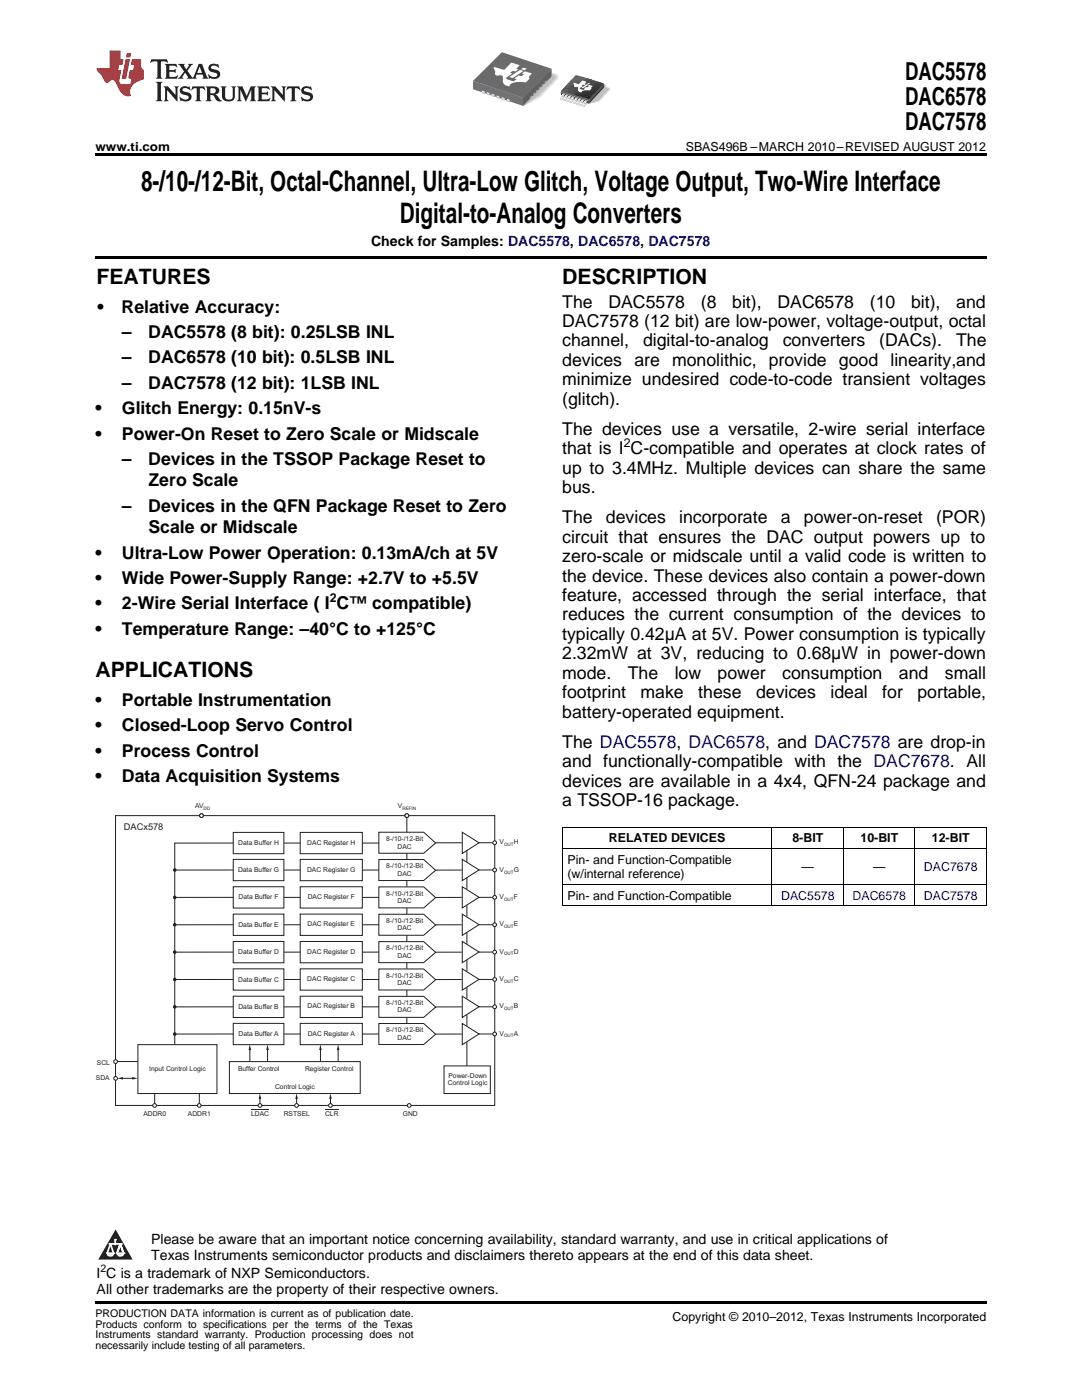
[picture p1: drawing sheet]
<svg xmlns="http://www.w3.org/2000/svg" width="216mm" height="279mm" viewBox="0 0 216 279" stroke-linecap="round" stroke-linejoin="round" font-family="sans-serif">
<defs><g id="words">
<g font-size="5.6">
<text x="28.2" y="38.1">8-/10-/12-Bit, Octal-Channel, Ultra-Low Glitch, Voltage Output, Two-Wire Interface</text>
<text x="79.8" y="44.4">Digital-to-Analog Converters</text>
</g>
<g font-size="4.9">
<text x="180.6" y="16">DAC5578</text>
<text x="180.6" y="21">DAC6578</text>
<text x="180.6" y="25.9">DAC7578</text>
</g>
<g font-size="4.2">
<text x="19.2" y="56.7">FEATURES</text>
<text x="112.2" y="56.7">DESCRIPTION</text>
<text x="19" y="135.2">APPLICATIONS</text>
</g>
<g font-size="3.5">
<text x="19.4" y="62.4">•</text>
<text x="24.3" y="62.4">Relative Accuracy:</text>
<text x="112.2" y="61.4">The</text>
<text x="112.2" y="65.3">DAC7578 (12 bit) are low-power, voltage-output, octal</text>
<text x="121.4" y="61.4">DAC5578</text>
<text x="139.8" y="61.4">(8</text>
<text x="146.1" y="61.4">bit),</text>
<text x="155.1" y="61.4">DAC6578</text>
<text x="173.6" y="61.4">(10</text>
<text x="181.8" y="61.4">bit),</text>
<text x="190.8" y="61.4">and</text>
<text x="24.3" y="67.5">–</text>
<text x="29.6" y="67.5">DAC5578 (8 bit): 0.25LSB INL</text>
<text x="112.2" y="69.1">channel,</text>
<text x="128.3" y="69.1">digital-to-analog</text>
<text x="156.2" y="69.1">converters</text>
<text x="175.4" y="69.1">(DACs).</text>
<text x="190.8" y="69.1">The</text>
<text x="24.3" y="72.5">–</text>
<text x="24.3" y="77.6">–</text>
<text x="29.6" y="72.5">DAC6578 (10 bit): 0.5LSB INL</text>
<text x="29.6" y="77.6">DAC7578 (12 bit): 1LSB INL</text>
<text x="112.2" y="73">devices are monolithic, provide good linearity,and</text>
<text x="112.2" y="76.9">minimize undesired code-to-code transient voltages</text>
<text x="19" y="82.7">•</text>
<text x="24.3" y="82.7">Glitch Energy: 0.15nV-s</text>
<text x="112.2" y="80.8">(glitch).</text>
<text x="19" y="87.8">•</text>
<text x="24.3" y="87.8">Power-On Reset to Zero Scale or Midscale</text>
<text x="112.2" y="86.8">The devices use a versatile, 2-wire serial interface</text>
<text x="24.3" y="92.9">–</text>
<text x="29.6" y="92.9">Devices in the TSSOP Package Reset to</text>
<text x="112.2" y="90.7">that is I C-compatible and operates at clock rates of</text>
<text x="112.2" y="94.5">up to 3.4MHz. Multiple devices can share the same</text>
<text x="29.6" y="97.1">Zero Scale</text>
<text x="112.2" y="98.4">bus.</text>
<text x="24.3" y="102.2">–</text>
<text x="29.6" y="102.2">Devices in the QFN Package Reset to Zero</text>
<text x="29.6" y="106.4">Scale or Midscale</text>
<text x="112.2" y="104.4">The</text>
<text x="120.9" y="104.4">devices</text>
<text x="135.5" y="104.4">incorporate</text>
<text x="155.8" y="104.4">a</text>
<text x="160.4" y="104.4">power-on-reset</text>
<text x="186.8" y="104.4">(POR)</text>
<text x="19" y="111.5">•</text>
<text x="24.3" y="111.5">Ultra-Low Power Operation: 0.13mA/ch at 5V</text>
<text x="112.2" y="108.3">circuit that ensures the DAC output powers up to</text>
<text x="112.2" y="112.2">zero-scale or midscale until a valid code is written to</text>
<text x="19" y="116.6">•</text>
<text x="24.3" y="116.6">Wide Power-Supply Range: +2.7V to +5.5V</text>
<text x="112.2" y="116.1">the device. These devices also contain a power-down</text>
<text x="112.2" y="119.9">feature, accessed through the serial interface, that</text>
<text x="19" y="121.6">•</text>
<text x="24.3" y="121.6">2-Wire Serial Interface ( I C™ compatible)</text>
<text x="112.2" y="123.8">reduces the current consumption of the devices to</text>
<text x="19" y="126.7">•</text>
<text x="24.3" y="126.7">Temperature Range: –40°C to +125°C</text>
<text x="112.2" y="127.7">typically 0.42μA at 5V. Power consumption is typically</text>
<text x="112.2" y="131.6">2.32mW at 3V, reducing to 0.68μW in power-down</text>
<text x="112.2" y="135.5">mode.</text>
<text x="125.3" y="135.5">The</text>
<text x="134.6" y="135.5">low</text>
<text x="143.2" y="135.5">power</text>
<text x="156.1" y="135.5">consumption</text>
<text x="179.4" y="135.5">and</text>
<text x="188.5" y="135.5">small</text>
<text x="19" y="140.9">•</text>
<text x="24.3" y="140.9">Portable Instrumentation</text>
<text x="112.2" y="139.3">footprint</text>
<text x="112.2" y="143.2">battery-operated equipment.</text>
<text x="127.8" y="139.3">make</text>
<text x="139.3" y="139.3">these</text>
<text x="150.9" y="139.3">devices</text>
<text x="165.7" y="139.3">ideal</text>
<text x="176.1" y="139.3">for</text>
<text x="183.1" y="139.3">portable,</text>
<text x="19" y="146">•</text>
<text x="24.3" y="146">Closed-Loop Servo Control</text>
<text x="112.2" y="149.2">The DAC5578, DAC6578, and DAC7578 are drop-in</text>
<text x="19" y="151.1">•</text>
<text x="24.3" y="151.1">Process Control</text>
<text x="112.2" y="153.1">and functionally-compatible with the DAC7678. All</text>
<text x="19" y="156.1">•</text>
<text x="24.3" y="156.1">Data Acquisition Systems</text>
<text x="112.2" y="157">devices are available in a 4x4, QFN-24 package and</text>
<text x="112.2" y="160.9">a TSSOP-16 package.</text>
</g>
<g font-size="2.8">
<text x="74" y="49">Check for Samples: DAC5578, DAC6578, DAC7578</text>
<text x="30.2" y="248.4">Please be aware that an important notice concerning availability, standard warranty, and use in critical applications of</text>
<text x="30.2" y="251.5">Texas Instruments semiconductor products and disclaimers thereto appears at the end of this data sheet.</text>
<text x="19.3" y="255.1">I C is a trademark of NXP Semiconductors.</text>
<text x="19.3" y="258.2">All other trademarks are the property of their respective owners.</text>
</g>
<g font-size="2.5">
<text x="19" y="30.1">www.ti.com</text>
<text x="136.8" y="30.1">SBAS496B –MARCH 2010–REVISED AUGUST 2012</text>
<text x="124.5" y="89.3">2</text>
<text x="65.8" y="120.2">2</text>
<text x="113.2" y="172.4">Pin- and Function-Compatible</text>
<text x="121.5" y="168.1">RELATED DEVICES</text>
<text x="158.1" y="168.1">8-BIT</text>
<text x="159.9" y="173.8">—</text>
<text x="171.7" y="168.1">10-BIT</text>
<text x="174.2" y="173.8">—</text>
<text x="185.9" y="168.1">12-BIT</text>
<text x="113.2" y="175.3">(w/internal reference)</text>
<text x="113.2" y="179.6">Pin- and Function-Compatible</text>
<text x="134.2" y="263.6">Copyright © 2010–2012, Texas Instruments Incorporated</text>
</g>
<g font-size="2.5" fill="#0000c8">
<text x="184.4" y="173.8">DAC7678</text>
<text x="155.9" y="179.6">DAC5578</text>
<text x="170.1" y="179.6">DAC6578</text>
<text x="184.4" y="179.6">DAC7578</text>
</g>
<g font-size="2.1">
<text x="20" y="253.9">2</text>
<text x="19" y="262.9">PRODUCTION DATA information is current as of publication date.</text>
<text x="19" y="265">Products conform to specifications per the terms of the Texas</text>
<text x="19" y="267.1">Instruments standard warranty. Production processing does not</text>
<text x="19" y="269.2">necessarily include testing of all parameters.</text>
</g>
<text font-size="1.8" fill="#231f20" x="24.7" y="165.7">DACx578</text>
<g font-size="1.3" fill="#231f20">
<text x="38.9" y="161.3">AV</text>
<text x="79.4" y="161.3">V</text>
<text x="77.1" y="167.9">8-/10-/12-Bit</text>
<text x="47.5" y="168.7">Data Buffer H</text>
<text x="61.3" y="173.9">DAC Register G</text>
<text x="61.3" y="168.6">DAC Register H</text>
<text x="77.1" y="173.3">8-/10-/12-Bit</text>
<text x="79.3" y="169.4">DAC</text>
<text x="99.7" y="168.5">V</text>
<text x="99.7" y="174">V</text>
<text x="102.5" y="168.5">H</text>
<text x="102.5" y="174">G</text>
<text x="47.5" y="174.1">Data Buffer G</text>
<text x="47.6" y="179.5">Data Buffer F</text>
<text x="61.4" y="179.4">DAC Register F</text>
<text x="77.1" y="178.7">8-/10-/12-Bit</text>
<text x="79.3" y="174.8">DAC</text>
<text x="99.7" y="179.4">V</text>
<text x="102.5" y="179.4">F</text>
<text x="47.6" y="185">Data Buffer E</text>
<text x="61.4" y="184.9">DAC Register E</text>
<text x="77.1" y="184.2">8-/10-/12-Bit</text>
<text x="79.3" y="180.2">DAC</text>
<text x="79.3" y="185.7">DAC</text>
<text x="99.7" y="184.9">V</text>
<text x="102.5" y="184.9">E</text>
<text x="47.5" y="190.4">Data Buffer D</text>
<text x="61.3" y="190.3">DAC Register D</text>
<text x="77.1" y="189.6">8-/10-/12-Bit</text>
<text x="79.3" y="191.1">DAC</text>
<text x="99.7" y="190.3">V</text>
<text x="102.5" y="190.3">D</text>
<text x="47.5" y="195.9">Data Buffer C</text>
<text x="61.3" y="195.8">DAC Register C</text>
<text x="77.1" y="195.1">8-/10-/12-Bit</text>
<text x="79.3" y="196.6">DAC</text>
<text x="99.7" y="195.8">V</text>
<text x="102.5" y="195.8">C</text>
<text x="47.6" y="201.4">Data Buffer B</text>
<text x="61.4" y="201.2">DAC Register B</text>
<text x="77.1" y="200.5">8-/10-/12-Bit</text>
<text x="79.3" y="202">DAC</text>
<text x="99.7" y="201.2">V</text>
<text x="102.5" y="201.2">B</text>
<text x="47.6" y="206.8">Data Buffer A</text>
<text x="61.4" y="206.7">DAC Register A</text>
<text x="77.1" y="206">8-/10-/12-Bit</text>
<text x="79.3" y="207.5">DAC</text>
<text x="99.7" y="206.7">V</text>
<text x="102.5" y="206.7">A</text>
<text x="19.2" y="215.6">SDA</text>
<text x="19.3" y="212.5">SCL</text>
<text x="29.8" y="213.7">Input Control Logic</text>
<text x="47.5" y="213.7">Buffer Control</text>
<text x="60.9" y="213.7">Register Control</text>
<text x="89.5" y="215.1">Power-Down</text>
<text x="54.9" y="217.4">Control Logic</text>
<text x="89.4" y="216.6">Control Logic</text>
<text x="28.6" y="222.7">ADDR0</text>
<text x="37.5" y="222.7">ADDR1</text>
<text x="50.1" y="222.7">LDAC</text>
<text x="56.6" y="222.7">RSTSEL</text>
<text x="64.9" y="222.7">CLR</text>
<text x="80.4" y="222.7">GND</text>
</g>
<g font-size=".9" fill="#231f20">
<text x="40.6" y="161.6">DD</text>
<text x="80.3" y="161.7">REFIN</text>
<text x="100.6" y="168.8">OUT</text>
<text x="100.6" y="174.3">OUT</text>
<text x="100.6" y="179.8">OUT</text>
<text x="100.6" y="185.2">OUT</text>
<text x="100.6" y="190.7">OUT</text>
<text x="100.6" y="196.1">OUT</text>
<text x="100.6" y="201.6">OUT</text>
<text x="100.6" y="207">OUT</text>
</g>
<g font-size=".4" fill="#fff">
<text x="19" y="56.5">1</text>
<text x="19" y="255.1">2</text>
<text x="19" y="258.2">3</text>
</g>
</g></defs>
<path d="M23.1 245.4l3.4 6h-6.9z" fill="#231f20"/>
<path d="M21.4 250.1h1.2l-.3 .5h-.3a.55 .55 0 0 1-.6-.5z" fill-rule="evenodd" fill="#fff"/>
<path d="M21.4 250.1h1.2l-.3 .5h-.3a.55 .55 0 0 1-.6-.5z" fill="none" stroke="#231f20" stroke-width=".34"/>
<path d="M21.4 250.1l1.2 .1-.3 .4h-.5z" fill="none" stroke="#fff" stroke-width=".34"/>
<path d="M23 248.3h.1" fill="none" stroke="#fff" stroke-width=".34"/>
<path d="M23 247.4v.9z" fill="#fff"/>
<path d="M23 247.4v.9z" fill="none" stroke="#fff" stroke-width=".34"/>
<circle cx="23" cy="247.4" r=".17" fill="#fff"/>
<path d="M21.9 248.2h.1" fill="none" stroke="#fff" stroke-width=".34"/>
<path d="M21.9 248.2h2.3z" fill="#fff"/>
<path d="M21.9 248.2h2.3z" fill="none" stroke="#fff" stroke-width=".34"/>
<circle cx="24.2" cy="248.2" r=".17" fill="#fff"/>
<path d="M23.3 250.1h.1" fill="none" stroke="#fff" stroke-width=".34"/>
<path d="M24 248.2l-.7 1.9z" fill="#fff"/>
<path d="M24 248.2l-.7 1.9z" fill="none" stroke="#fff" stroke-width=".34"/>
<path d="M24 248.2l.7 1.9z" fill="#fff"/>
<path d="M24 248.2l.7 1.9z" fill="none" stroke="#fff" stroke-width=".34"/>
<path d="M24.6 250.1h.1" fill="none" stroke="#fff" stroke-width=".34"/>
<circle cx="21.4" cy="250.1" r=".17" fill="#fff"/>
<path d="M22.1 248.2l-.7 1.9z" fill="#fff"/>
<path d="M22.1 248.2l-.7 1.9z" fill="none" stroke="#fff" stroke-width=".34"/>
<path d="M22.1 248.2l.5 1.9z" fill="#fff"/>
<path d="M22.1 248.2l.5 1.9z" fill="none" stroke="#fff" stroke-width=".34"/>
<circle cx="22.6" cy="250.1" r=".17" fill="#fff"/>
<path d="M23.4 250.1h1.3a.65 .65 0 0 1-.7 .5 .65 .65 0 0 1-.6-.5z" fill-rule="evenodd" fill="#fff"/>
<path d="M23.4 250.1h1.3a.65 .65 0 0 1-.7 .5 .65 .65 0 0 1-.6-.5z" fill="none" stroke="#231f20" stroke-width=".34"/>
<path d="M23.4 250.1h1.3l-.4 .5h-.6z" fill="none" stroke="#fff" stroke-width=".34"/>
<path d="M23.3 250.1h.1" fill="none" stroke="#fff" stroke-width=".34"/>
<circle cx="24.7" cy="250.1" r=".17" fill="#fff"/>
<path d="M23.1 162.8h75.6v57.8h-75.6zM46.5 168.2l-11.6 .1v40.2M27.5 208.5h15.8v9.7h-15.8zM45.8 211.9h26.1v6.3h-26.1zM46.5 206.4h-11.6M46.5 204.2h10.1v4.3h-10.1zM59.9 204.2h12.4v4.3h-12.4zM59.9 206.4h-3.2" fill="none" stroke="#231f20" stroke-width=".2"/>
<path d="M49.8 208.5l.3 1.1h-.5z" fill="#231f20"/>
<path d="M49.9 209.3v2.6" fill="none" stroke="#231f20" stroke-width=".2"/>
<path d="M53.4 208.5l.2 1.1h-.5z" fill="#231f20"/>
<path d="M53.4 209.3v2.6" fill="none" stroke="#231f20" stroke-width=".2"/>
<path d="M63.9 208.5l.3 1.1h-.5z" fill="#231f20"/>
<path d="M63.9 209.3v2.6" fill="none" stroke="#231f20" stroke-width=".2"/>
<path d="M67.5 208.5l.2 1.1h-.5z" fill="#231f20"/>
<path d="M81.2 162.8v3.3M67.5 209.3v2.6" fill="none" stroke="#231f20" stroke-width=".2"/>
<circle cx="34.9" cy="206.4" r=".25" fill="#231f20"/>
<g fill="none" stroke="#231f20" stroke-width=".2">
<path d="M88.6 212.7h9.2v5.5h-9.2z"/>
<circle cx="34.9" cy="206.4" r=".25"/>
</g>
<circle cx="23.1" cy="215.2" r=".37" fill="#fff"/>
<circle cx="23.1" cy="215.2" r=".37" fill="none" stroke="#231f20" stroke-width=".2"/>
<circle cx="23.1" cy="211.9" r=".37" fill="#fff"/>
<g fill="none" stroke="#231f20" stroke-width=".2">
<path d="M75.6 166.1h8.9l2.4 2.1-2.4 2.1h-8.9zM92.1 168.2h-5.2"/>
<circle cx="23.1" cy="211.9" r=".37"/>
</g>
<circle cx="30.8" cy="220.6" r=".37" fill="#fff"/>
<g fill="none" stroke="#231f20" stroke-width=".2">
<path d="M75.6 204.3h8.9l2.4 2.1-2.4 2.1h-8.9zM92.1 206.4h-5.2M98.3 206.4h-2.7"/>
<circle cx="30.8" cy="220.6" r=".37"/>
</g>
<circle cx="98.7" cy="206.4" r=".37" fill="#fff"/>
<g fill="none" stroke="#231f20" stroke-width=".2">
<path d="M46.5 198.8h10.1v4.3h-10.1zM59.9 198.8h12.4v4.3h-12.4zM46.5 200.9h-11.6M59.9 200.9h-3.2"/>
<circle cx="98.7" cy="206.4" r=".37"/>
</g>
<circle cx="34.9" cy="200.9" r=".25" fill="#231f20"/>
<g fill="none" stroke="#231f20" stroke-width=".2">
<path d="M75.6 198.8h8.9l2.4 2.2-2.4 2h-8.9zM92.2 198.8l3.4 2.1-3.4 2.2zM81.2 203v1.3M92.1 200.9l-5.2 .1M93.2 202.5v2.3M98.3 200.9h-2.7"/>
<circle cx="34.9" cy="200.9" r=".25"/>
</g>
<circle cx="98.7" cy="200.9" r=".37" fill="#fff"/>
<circle cx="98.7" cy="200.9" r=".37" fill="none" stroke="#231f20" stroke-width=".2"/>
<path d="M51.8 218.2l.3 1.1h-.5z" fill="#231f20"/>
<path d="M51.9 218.9v1.6" fill="none" stroke="#231f20" stroke-width=".2"/>
<path d="M65.9 218.2l.3 1.1h-.5z" fill="#231f20"/>
<path d="M65.9 218.9v1.6" fill="none" stroke="#231f20" stroke-width=".2"/>
<circle cx="65.9" cy="220.6" r=".37" fill="#fff"/>
<circle cx="65.9" cy="220.6" r=".37" fill="none" stroke="#231f20" stroke-width=".2"/>
<circle cx="51.9" cy="220.6" r=".37" fill="#fff"/>
<g fill="none" stroke="#231f20" stroke-width=".2">
<path d="M46.5 179.1h-11.6M46.5 173.6h-11.6M46.5 177h10.1v4.2h-10.1zM46.5 171.5h10.1v4.3h-10.1zM59.9 177h12.4v4.2h-12.4zM59.9 171.5h12.4v4.3h-12.4zM59.9 179.1h-3.2M59.9 173.6h-3.2M46.5 195.5h-11.6M46.5 190h-11.6M46.5 184.6h-11.6M46.5 193.4h10.1v4.2h-10.1z"/>
<path d="M46.5 187.9h10.1v4.2h-10.1zM46.5 182.4h10.1v4.3h-10.1zM59.9 193.4h12.4v4.2h-12.4zM59.9 187.9h12.4v4.2h-12.4zM59.9 182.4h12.4v4.3h-12.4zM59.9 195.5h-3.2M59.9 190h-3.2M59.9 184.6h-3.2M92.2 204.3l3.4 2.1-3.4 2.1zM93.2 208v4.7M50.1 221.4h3.6M64.9 221.4h2.7"/>
<circle cx="51.9" cy="220.6" r=".37"/>
</g>
<circle cx="34.9" cy="195.5" r=".25" fill="#231f20"/>
<circle cx="34.9" cy="195.5" r=".25" fill="none" stroke="#231f20" stroke-width=".2"/>
<circle cx="34.9" cy="190" r=".25" fill="#231f20"/>
<circle cx="34.9" cy="190" r=".25" fill="none" stroke="#231f20" stroke-width=".2"/>
<circle cx="34.9" cy="184.6" r=".25" fill="#231f20"/>
<circle cx="34.9" cy="184.6" r=".25" fill="none" stroke="#231f20" stroke-width=".2"/>
<circle cx="34.9" cy="179.1" r=".25" fill="#231f20"/>
<circle cx="34.9" cy="179.1" r=".25" fill="none" stroke="#231f20" stroke-width=".2"/>
<circle cx="34.9" cy="173.6" r=".25" fill="#231f20"/>
<g fill="none" stroke="#231f20" stroke-width=".2">
<path d="M75.6 177h8.9l2.4 2.1-2.4 2.1h-8.9zM75.6 171.5h8.9l2.4 2.2-2.4 2h-8.9zM81.2 175.7v1.3M92.1 179.1h-5.2M92.1 173.6h-5.2M92.2 177l3.4 2.1-3.4 2.1zM92.2 171.5l3.4 2.1-3.4 2.1zM93.2 175.2v2.3M98.3 179.1h-2.7M98.3 173.6h-2.7M75.6 193.4h8.9l2.4 2.1-2.4 2.1h-8.9zM75.6 187.9h8.9l2.4 2.2-2.4 2h-8.9z"/>
<path d="M75.6 182.5h8.9l2.4 2.1-2.4 2.1h-8.9zM81.2 181.2v1.2M81.2 186.7v1.2M81.2 192.1v1.2M81.2 197.6v1.2M92.1 195.5h-5.2M92.1 190h-5.2M92.1 184.6h-5.2M92.2 193.4l3.4 2.1-3.4 2.1zM92.2 187.9l3.4 2.1-3.4 2.1zM92.2 182.4l3.4 2.1-3.4 2.2zM93.2 180.7v2.2"/>
<path d="M93.2 191.6v2.2M93.2 197v2.3M93.2 186.1v2.3M98.3 190h-2.7M98.3 184.5l-2.7 .1M98.3 195.5h-2.7"/>
<circle cx="34.9" cy="173.6" r=".25"/>
</g>
<circle cx="98.7" cy="195.5" r=".37" fill="#fff"/>
<circle cx="98.7" cy="195.5" r=".37" fill="none" stroke="#231f20" stroke-width=".2"/>
<circle cx="98.7" cy="190" r=".37" fill="#fff"/>
<circle cx="98.7" cy="190" r=".37" fill="none" stroke="#231f20" stroke-width=".2"/>
<circle cx="98.7" cy="184.5" r=".37" fill="#fff"/>
<circle cx="98.7" cy="184.5" r=".37" fill="none" stroke="#231f20" stroke-width=".2"/>
<circle cx="98.7" cy="179.1" r=".37" fill="#fff"/>
<circle cx="98.7" cy="179.1" r=".37" fill="none" stroke="#231f20" stroke-width=".2"/>
<circle cx="98.7" cy="173.6" r=".37" fill="#fff"/>
<g fill="none" stroke="#231f20" stroke-width=".2">
<path d="M92.2 166.1l3.4 2.1-3.4 2.1zM93.2 169.8v2.2M98.3 168.2h-2.7"/>
<circle cx="98.7" cy="173.6" r=".37"/>
</g>
<circle cx="98.7" cy="168.2" r=".37" fill="#fff"/>
<g fill="none" stroke="#231f20" stroke-width=".2">
<path d="M46.5 166.1h10.1v4.3h-10.1zM59.9 166.1h12.4v4.3h-12.4zM59.9 168.2l-3.2 .1M81.2 170.3v1.2M23.4 211.9h4.1"/>
<circle cx="98.7" cy="168.2" r=".37"/>
</g>
<path d="M23.4 215.2l1.1-.2v.5z" fill="#231f20"/>
<path d="M24.3 215.2h2.5" fill="none" stroke="#231f20" stroke-width=".2"/>
<path d="M26.4 215l1.1 .2-1.1 .3z" fill="#231f20"/>
<circle cx="40.2" cy="162.8" r=".37" fill="#fff"/>
<circle cx="40.2" cy="162.8" r=".37" fill="none" stroke="#231f20" stroke-width=".2"/>
<circle cx="40.2" cy="162.8" r=".37" fill="#fff"/>
<circle cx="40.2" cy="162.8" r=".37" fill="none" stroke="#231f20" stroke-width=".2"/>
<circle cx="81.2" cy="162.8" r=".37" fill="#fff"/>
<circle cx="81.2" cy="162.8" r=".37" fill="none" stroke="#231f20" stroke-width=".2"/>
<circle cx="81.2" cy="162.8" r=".37" fill="#fff"/>
<circle cx="81.2" cy="162.8" r=".37" fill="none" stroke="#231f20" stroke-width=".2"/>
<circle cx="81.7" cy="220.6" r=".37" fill="#fff"/>
<circle cx="81.7" cy="220.6" r=".37" fill="none" stroke="#231f20" stroke-width=".2"/>
<circle cx="39.8" cy="220.6" r=".37" fill="#fff"/>
<g fill="none" stroke="#231f20" stroke-width=".2">
<path d="M75.6 179.1h-3.3M75.6 173.6h-3.3M75.6 168.2l-3.3 .1M75.6 195.5h-3.3M75.6 190h-3.3M75.6 184.6h-3.3M30.9 218.2v2M39.8 218.2v2M75.6 206.4h-3.3M75.6 200.9h-3.3"/>
<circle cx="39.8" cy="220.6" r=".37"/>
</g>
<path d="M59.2 218.2l.2 1.1h-.5z" fill="#231f20"/>
<path d="M59.2 218.9v1.6" fill="none" stroke="#231f20" stroke-width=".2"/>
<circle cx="59.2" cy="220.6" r=".37" fill="#fff"/>
<circle cx="59.2" cy="220.6" r=".37" fill="none" stroke="#231f20" stroke-width=".2"/>
<g fill="#c7c8ca">
<path d="M117 20.5l.3 .1-.4 .4z"/>
<path d="M116.3 20.2l.4 .1-.5 .5z"/>
<path d="M115.7 20l.4 .2-.5 .4z"/>
<path d="M115 19.8l.5 .2-.5 .4z"/>
<path d="M114.3 19.6l.5 .1-.5 .5z"/>
<path d="M113.7 19.4l.4 .2-.5 .4z"/>
<path d="M113.1 19.3l.4 .1-.5 .5z"/>
<path d="M112.5 19l.3 .2-.4 .5z"/>
</g>
<path d="M114.5 18.9l3.3-2.3 3.3 .4-.2 .3 1 .4-2.2 2.6-2.2 .4-3.5-1.2z" fill-rule="evenodd" fill="#f2f3f4"/>
<path d="M116.1 16.7l.4-.4 4.6 .7-.3 .3 .9 .3 .1 .3-1.1 1.2a3.3 3.3 0 0 1-3.3 1.5l-3.3-1.1 1.2-1.4z" fill-rule="evenodd" fill="#e9eaeb"/>
<path d="M116.1 16.8l.4-.4 4.5 .6-.2 .3 .8 .3 .1 .3-1.1 1.1a3.5 3.5 0 0 1-3.2 1.6l-3.1-1 .4-.7 .7-.8z" fill-rule="evenodd" fill="#e0e1e3"/>
<path d="M116.1 16.8l.4-.4 4.5 .6-.3 .3 .8 .3 .1 .3-1.1 1.1a3.5 3.5 0 0 1-3.1 1.6l-3-1 1-1.5z" fill-rule="evenodd" fill="#d5d6d8"/>
<path d="M116.1 16.9l.3-.4 4.5 .6-.2 .3 .7 .2 .1 .3-1 1.1a3.6 3.6 0 0 1-3.1 1.6l-2.9-1 1-1.5z" fill-rule="evenodd" fill="#cdced0"/>
<path d="M116.4 16.6l4.5 .5-.3 .3 .8 .2v.3l-1 1.1a3.7 3.7 0 0 1-3 1.6l-2.8-1 1-1.5 .5-1.2z" fill-rule="evenodd" fill="#c5c6c8"/>
<path d="M116.4 16.6l4.4 .5-.2 .3 .7 .2v.3l-2 2.1-1.8 .7-2.8-1.1z" fill-rule="evenodd" fill="#bcbdc0"/>
<path d="M111.9 18.4l5.8 1.8-.2 .5-5.5-1.7z" fill-rule="evenodd" fill="#4b4c4d"/>
<g fill="#cdced0">
<path d="M120.6 16.9l.2 .1z"/>
<path d="M120.4 16.8l.4 .2z" fill-rule="evenodd"/>
<path d="M120.4 16.9l.4 .1z" fill-rule="evenodd"/>
</g>
<g fill="#c9cacc">
<path d="M120.4 16.9l.4 .1z" fill-rule="evenodd"/>
<path d="M120.3 16.9l.4 .1z" fill-rule="evenodd"/>
<path d="M120.4 16.9l.3 .1z" fill-rule="evenodd"/>
</g>
<g fill="#c7c8ca">
<path d="M120.3 16.9l.4 .1z" fill-rule="evenodd"/>
<path d="M120.3 16.9l.4 .2z" fill-rule="evenodd"/>
<path d="M120.4 17l.3 .1z" fill-rule="evenodd"/>
<path d="M120.5 17l.2 .1z" fill-rule="evenodd"/>
</g>
<path d="M120.6 17.1h.1z" fill="#c2c3c6"/>
<path d="M120.5 17h.3l-.2 .1z" fill-rule="evenodd" fill="#a8a9ad"/>
<path d="M112 18.1l5.6 1.7 .1 .4-5.8-1.8z" fill-rule="evenodd" fill="#636366"/>
<path d="M120.4 16.7l.2 .3-2.9 3.2-.1-.4z" fill-rule="evenodd" fill="#535355"/>
<path d="M120.6 17l-.1 .5-3 3.2 .2-.5z" fill-rule="evenodd" fill="#231f20"/>
<path d="M116.3 21.1l.3 .2z" fill-rule="evenodd" fill="#bebfc2"/>
<path d="M116.6 20.4l.3 .1v.3l-.3-.1z" fill-rule="evenodd" fill="#fff"/>
<path d="M116.6 20.4l.3 .1v.3l-.3-.1z" fill-rule="evenodd" fill="#d9dadc"/>
<path d="M116.6 20.4l.3 .1v.3l-.3-.1z" fill-rule="evenodd" fill="#d8d9db"/>
<path d="M116.6 20.4l.3 .1v.3l-.3-.1z" fill-rule="evenodd" fill="#d5d6d8"/>
<path d="M116.6 20.4l.3 .1v.3l-.3-.1z" fill-rule="evenodd" fill="#d4d5d7"/>
<path d="M116.6 20.4l.3 .1v.3l-.3-.1z" fill-rule="evenodd" fill="#d1d2d4"/>
<path d="M116.6 20.5l.3 .1v.2l-.3-.1z" fill-rule="evenodd" fill="#cdced0"/>
<path d="M116.6 20.5l.3 .1v.1l-.3-.1z" fill-rule="evenodd" fill="#cbccce"/>
<path d="M116.6 20.5l.3 .1v.1l-.3-.1z" fill-rule="evenodd" fill="#c9cacc"/>
<g fill="#c7c8ca">
<path d="M116.6 20.5l.3 .2z" fill-rule="evenodd"/>
<path d="M116.6 20.5l.3 .2z" fill-rule="evenodd"/>
</g>
<path d="M116.9 20l.3 .1-.2 .2-.3-.1z" fill-rule="evenodd" fill="#dcdddf"/>
<path d="M116.9 20l.3 .1a.29 .29 0 0 1-.2 .2 .29 .29 0 0 1-.3-.1z" fill-rule="evenodd" fill="#d4d5d7"/>
<path d="M116.9 20l.3 .1-.2 .2-.3-.1z" fill-rule="evenodd" fill="#cbccce"/>
<path d="M116.9 20l.3 .1-.2 .1-.3-.1z" fill-rule="evenodd" fill="#c2c3c6"/>
<path d="M116.9 20l.3 .1-.1 .1-.3-.1z" fill-rule="evenodd" fill="#babbbe"/>
<path d="M116.9 20l.3 .1-.1 .1-.3-.1z" fill-rule="evenodd" fill="#b2b3b7"/>
<path d="M116.9 20l.3 .1-.1 .1-.3-.1z" fill-rule="evenodd" fill="#aaabaf"/>
<path d="M116.9 20l.3 .1-.1 .1-.3-.1z" fill-rule="evenodd" fill="#a1a3a6"/>
<path d="M116.9 20l.3 .1-.4-.1z" fill-rule="evenodd" fill="#9b9da0"/>
<path d="M116.9 20l.3 .1z" fill-rule="evenodd" fill="#919396"/>
<path d="M116.9 20l.3 .1z" fill-rule="evenodd" fill="#8a8c8f"/>
<path d="M116.6 20.7l.3 .1-.1 .2-.3-.1z" fill-rule="evenodd" fill="#e0e1e3"/>
<path d="M116.6 20.7l.3 .1-.1 .2-.3-.1z" fill-rule="evenodd" fill="#e6e7e9"/>
<path d="M116.5 20.8l.4 .1-.1 .1-.3-.1z" fill-rule="evenodd" fill="#ececee"/>
<path d="M116.5 20.8l.4 .1h-.4z" fill-rule="evenodd" fill="#f2f3f4"/>
<path d="M116.5 20.8l.4 .1z" fill-rule="evenodd" fill="#f7f7f8"/>
<path d="M116.5 20.8l.4 .1z" fill-rule="evenodd" fill="#fff"/>
<path d="M116.7 20.2l.3 .1-.1 .2-.3-.1z" fill-rule="evenodd" fill="#e0e1e3"/>
<path d="M116.7 20.2l.3 .1-.1 .2-.3-.1z" fill-rule="evenodd" fill="#e6e7e9"/>
<path d="M116.7 20.2l.3 .1-.1 .2-.3-.1z" fill-rule="evenodd" fill="#e9eaeb"/>
<path d="M116.6 20.2l.4 .1-.1 .1-.3-.1z" fill-rule="evenodd" fill="#f2f3f4"/>
<path d="M116.6 20.2l.3 .2z" fill-rule="evenodd" fill="#f7f7f8"/>
<path d="M116.6 20.3l.3 .1z" fill-rule="evenodd" fill="#fff"/>
<g fill="#e0e1e3">
<path d="M116.5 20.9l.3 .1-.2 .2-.3-.1z" fill-rule="evenodd"/>
<path d="M116.4 21l.1-.1 .3 .1a.31 .31 0 0 1-.2 .2 .31 .31 0 0 1-.3-.1z" fill-rule="evenodd"/>
</g>
<g fill="#dcdddf">
<path d="M116.5 20.9l.3 .1a.29 .29 0 0 1-.3 .2 .29 .29 0 0 1-.2-.1z" fill-rule="evenodd"/>
<path d="M116.3 21.1l.1-.1 .4 .1-.2 .1z" fill-rule="evenodd"/>
<path d="M116.3 21.1l.1-.1 .3 .1-.1 .1z" fill-rule="evenodd"/>
<path d="M116.3 21.1l.1-.1 .3 .1-.1 .1z" fill-rule="evenodd"/>
</g>
<g fill="#d8d9db">
<path d="M116.3 21.1l.1-.1 .3 .1-.1 .1z" fill-rule="evenodd"/>
<path d="M116.3 21.1l.1-.1 .3 .1-.1 .1z" fill-rule="evenodd"/>
</g>
<g fill="#d5d6d8">
<path d="M116.3 21.1l.4 .1z" fill-rule="evenodd"/>
<path d="M116.3 21.1l.3 .1z" fill-rule="evenodd"/>
</g>
<g fill="#d1d2d4">
<path d="M116.3 21.1l.3 .1z" fill-rule="evenodd"/>
<path d="M116.3 21.1l.3 .1z" fill-rule="evenodd"/>
</g>
<path d="M117.2 20.1l-.2 .3-.1 .5-.3 .4 .2-.4 .1-.5z" fill-rule="evenodd" fill="#a8a9ad"/>
<path d="M112.4 20l.3 .2z" fill-rule="evenodd" fill="#bebfc2"/>
<path d="M112.8 19.2l.3 .1-.1 .4-.3-.1z" fill-rule="evenodd" fill="#fff"/>
<path d="M112.8 19.2l.3 .1-.1 .4-.3-.1z" fill-rule="evenodd" fill="#d9dadc"/>
<path d="M112.8 19.2l.3 .1v.4l-.4-.1z" fill-rule="evenodd" fill="#d8d9db"/>
<path d="M112.8 19.2l.3 .1v.3l-.4-.1z" fill-rule="evenodd" fill="#d5d6d8"/>
<path d="M112.8 19.3l.3 .1v.2l-.4-.1z" fill-rule="evenodd" fill="#d4d5d7"/>
<path d="M112.8 19.3l.3 .1v.2l-.4-.1z" fill-rule="evenodd" fill="#d1d2d4"/>
<path d="M112.8 19.3l.3 .1v.2l-.4-.1z" fill-rule="evenodd" fill="#cdced0"/>
<path d="M112.8 19.3l.3 .1v.2l-.4-.1z" fill-rule="evenodd" fill="#cbccce"/>
<path d="M112.8 19.3l.3 .1v.2l-.4-.1z" fill-rule="evenodd" fill="#c9cacc"/>
<g fill="#c7c8ca">
<path d="M112.8 19.4l.3 .2z" fill-rule="evenodd"/>
<path d="M112.8 19.4l.3 .1z" fill-rule="evenodd"/>
</g>
<path d="M113.1 18.8l.3 .1-.2 .2-.3-.1z" fill-rule="evenodd" fill="#dcdddf"/>
<path d="M113.1 18.8l.3 .1-.2 .2-.3-.1z" fill-rule="evenodd" fill="#d4d5d7"/>
<path d="M113.1 18.8l.3 .1-.2 .2-.3-.1z" fill-rule="evenodd" fill="#cbccce"/>
<path d="M113.1 18.8l.3 .1-.2 .2-.3-.1z" fill-rule="evenodd" fill="#c2c3c6"/>
<path d="M113.1 18.8l.3 .1-.2 .2-.3-.1z" fill-rule="evenodd" fill="#babbbe"/>
<path d="M113.1 18.8l.3 .1-.1 .1-.3-.1z" fill-rule="evenodd" fill="#b2b3b7"/>
<path d="M113.1 18.8l.3 .1-.1 .1-.3-.1z" fill-rule="evenodd" fill="#aaabaf"/>
<path d="M113.1 18.8l.3 .1-.1 .1-.3-.1z" fill-rule="evenodd" fill="#a1a3a6"/>
<path d="M113.1 18.8l.3 .1h-.4z" fill-rule="evenodd" fill="#9b9da0"/>
<path d="M113.1 18.8l.3 .1z" fill-rule="evenodd" fill="#919396"/>
<path d="M113.1 18.8l.3 .1z" fill-rule="evenodd" fill="#8a8c8f"/>
<path d="M112.7 19.6l.3 .1v.1l-.3-.1z" fill-rule="evenodd" fill="#e0e1e3"/>
<path d="M112.7 19.6l.3 .1v.1l-.3-.1z" fill-rule="evenodd" fill="#e6e7e9"/>
<path d="M112.7 19.6l.3 .2-.3-.1z" fill-rule="evenodd" fill="#ececee"/>
<path d="M112.7 19.6l.3 .2-.3-.1z" fill-rule="evenodd" fill="#f2f3f4"/>
<path d="M112.7 19.6l.3 .2z" fill-rule="evenodd" fill="#f7f7f8"/>
<path d="M112.7 19.6l.3 .2z" fill-rule="evenodd" fill="#fff"/>
<path d="M112.9 19l.3 .1-.1 .2-.3-.1z" fill-rule="evenodd" fill="#e0e1e3"/>
<path d="M112.8 19l.4 .1-.1 .2-.3-.1z" fill-rule="evenodd" fill="#e6e7e9"/>
<path d="M112.8 19.1l.4 .1-.1 .1-.3-.1z" fill-rule="evenodd" fill="#e9eaeb"/>
<path d="M112.8 19.1l.3 .1v.1l-.3-.1z" fill-rule="evenodd" fill="#f2f3f4"/>
<path d="M112.8 19.1l.3 .2z" fill-rule="evenodd" fill="#f7f7f8"/>
<path d="M112.8 19.1l.3 .2z" fill-rule="evenodd" fill="#fff"/>
<g fill="#e0e1e3">
<path d="M112.4 20l.3-.3 .3 .1-.3 .3z" fill-rule="evenodd"/>
<path d="M112.4 20a.31 .31 0 0 1 .6-.1 .31 .31 0 0 1-.3 .2 .31 .31 0 0 1-.3-.1z" fill-rule="evenodd"/>
</g>
<g fill="#dcdddf">
<path d="M112.4 20a.3 .3 0 0 1 .5-.1 .29 .29 0 0 1-.2 .2 .29 .29 0 0 1-.3-.1z" fill-rule="evenodd"/>
<path d="M112.4 20l.2-.2 .3 .1-.2 .2z" fill-rule="evenodd"/>
<path d="M112.4 20l.2-.2 .3 .1-.2 .2z" fill-rule="evenodd"/>
<path d="M112.4 20l.2-.2 .3 .1-.2 .2z" fill-rule="evenodd"/>
</g>
<g fill="#d8d9db">
<path d="M112.4 20l.2-.2 .3 .1-.2 .2z" fill-rule="evenodd"/>
<path d="M112.4 20l.2-.1 .3 .1-.2 .1z" fill-rule="evenodd"/>
</g>
<g fill="#d5d6d8">
<path d="M112.4 20h.4z" fill-rule="evenodd"/>
<path d="M112.4 20h.4z" fill-rule="evenodd"/>
</g>
<g fill="#d1d2d4">
<path d="M112.4 20h.4z" fill-rule="evenodd"/>
<path d="M112.4 20h.4z" fill-rule="evenodd"/>
</g>
<path d="M113.4 18.9l-.2 .3-.1 .6-.4 .4 .3-.4 .1-.6z" fill-rule="evenodd" fill="#a8a9ad"/>
<path d="M113.1 20.2l.3 .1z" fill-rule="evenodd" fill="#bebfc2"/>
<path d="M113.4 19.4l.3 .1v.4l-.4-.1z" fill-rule="evenodd" fill="#fff"/>
<path d="M113.4 19.4l.3 .1v.4l-.4-.1z" fill-rule="evenodd" fill="#d9dadc"/>
<path d="M113.4 19.4l.3 .1v.3l-.4-.1z" fill-rule="evenodd" fill="#d8d9db"/>
<path d="M113.4 19.4l.3 .1v.3l-.4-.1z" fill-rule="evenodd" fill="#d5d6d8"/>
<path d="M113.4 19.4l.3 .1v.3l-.3-.1z" fill-rule="evenodd" fill="#d4d5d7"/>
<path d="M113.4 19.5l.3 .1v.2l-.3-.1z" fill-rule="evenodd" fill="#d1d2d4"/>
<path d="M113.4 19.5l.3 .1v.2l-.3-.1z" fill-rule="evenodd" fill="#cdced0"/>
<path d="M113.4 19.5l.3 .1v.2l-.3-.1z" fill-rule="evenodd" fill="#cbccce"/>
<path d="M113.4 19.5l.3 .1v.2l-.3-.2z" fill-rule="evenodd" fill="#c9cacc"/>
<g fill="#c7c8ca">
<path d="M113.4 19.5l.3 .2z" fill-rule="evenodd"/>
<path d="M113.4 19.6l.3 .1z" fill-rule="evenodd"/>
</g>
<path d="M113.7 19l.3 .1-.2 .2-.3-.1z" fill-rule="evenodd" fill="#dcdddf"/>
<path d="M113.7 19l.3 .1a.29 .29 0 0 1-.2 .2 .29 .29 0 0 1-.3-.1z" fill-rule="evenodd" fill="#d4d5d7"/>
<path d="M113.7 19l.3 .1-.2 .2-.3-.1z" fill-rule="evenodd" fill="#cbccce"/>
<path d="M113.7 19l.3 .1-.2 .2-.3-.1z" fill-rule="evenodd" fill="#c2c3c6"/>
<path d="M113.7 19l.3 .1-.1 .1-.4-.1z" fill-rule="evenodd" fill="#babbbe"/>
<path d="M113.7 19l.3 .1-.1 .1-.3-.1z" fill-rule="evenodd" fill="#b2b3b7"/>
<path d="M113.7 19l.3 .1-.1 .1-.3-.1z" fill-rule="evenodd" fill="#aaabaf"/>
<path d="M113.7 19l.3 .1-.1 .1-.3-.1z" fill-rule="evenodd" fill="#a1a3a6"/>
<path d="M113.7 19l.3 .1h-.4z" fill-rule="evenodd" fill="#9b9da0"/>
<path d="M113.7 19l.3 .1z" fill-rule="evenodd" fill="#919396"/>
<path d="M113.7 19l.3 .1z" fill-rule="evenodd" fill="#8a8c8f"/>
<path d="M113.3 19.8l.4 .1-.1 .1-.3-.1z" fill-rule="evenodd" fill="#e0e1e3"/>
<path d="M113.3 19.8l.4 .1-.1 .1-.3-.1z" fill-rule="evenodd" fill="#e6e7e9"/>
<path d="M113.3 19.8l.3 .2-.3-.1z" fill-rule="evenodd" fill="#ececee"/>
<path d="M113.3 19.8l.3 .2-.3-.1z" fill-rule="evenodd" fill="#f2f3f4"/>
<path d="M113.3 19.8l.4 .2z" fill-rule="evenodd" fill="#f7f7f8"/>
<path d="M113.3 19.8l.4 .2z" fill-rule="evenodd" fill="#fff"/>
<path d="M113.5 19.2l.3 .1-.1 .2-.3-.1z" fill-rule="evenodd" fill="#e0e1e3"/>
<path d="M113.5 19.2l.3 .1-.1 .2-.3-.1z" fill-rule="evenodd" fill="#e6e7e9"/>
<path d="M113.5 19.2l.3 .1-.1 .2-.3-.1z" fill-rule="evenodd" fill="#e9eaeb"/>
<path d="M113.4 19.2l.4 .2-.1 .1-.3-.1z" fill-rule="evenodd" fill="#f2f3f4"/>
<path d="M113.4 19.3l.3 .2z" fill-rule="evenodd" fill="#f7f7f8"/>
<path d="M113.4 19.3l.3 .1z" fill-rule="evenodd" fill="#fff"/>
<g fill="#e0e1e3">
<path d="M113.3 19.9l.3 .1-.2 .3-.3-.1z" fill-rule="evenodd"/>
<path d="M113.1 20.2a.31 .31 0 0 1 .2-.3 .31 .31 0 0 1 .3 .1 .31 .31 0 0 1-.2 .3 .31 .31 0 0 1-.3-.1z" fill-rule="evenodd"/>
</g>
<g fill="#dcdddf">
<path d="M113.2 20.1l.1-.1 .3 .1a.29 .29 0 0 1-.3 .2 .29 .29 0 0 1-.2-.1z" fill-rule="evenodd"/>
<path d="M113.1 20.2l.1-.2 .3 .1-.1 .2z" fill-rule="evenodd"/>
<path d="M113.1 20.2l.1-.2 .3 .1-.1 .2z" fill-rule="evenodd"/>
<path d="M113.1 20.2l.1-.2 .3 .1-.1 .2z" fill-rule="evenodd"/>
</g>
<g fill="#d8d9db">
<path d="M113.1 20.2l.1-.2 .3 .1-.1 .2z" fill-rule="evenodd"/>
<path d="M113.1 20.2l.1-.2 .3 .2-.1 .1z" fill-rule="evenodd"/>
</g>
<g fill="#d5d6d8">
<path d="M113.1 20.2h.4z" fill-rule="evenodd"/>
<path d="M113.1 20.2h.3z" fill-rule="evenodd"/>
</g>
<g fill="#d1d2d4">
<path d="M113.1 20.2h.3z" fill-rule="evenodd"/>
<path d="M113.1 20.2h.3z" fill-rule="evenodd"/>
</g>
<path d="M114 19.1l-.2 .3-.1 .6-.3 .3 .2-.4 .1-.5z" fill-rule="evenodd" fill="#a8a9ad"/>
<path d="M113.7 20.4l.3 .1z" fill-rule="evenodd" fill="#bebfc2"/>
<path d="M114 19.6l.3 .1v.4l-.3-.1z" fill-rule="evenodd" fill="#fff"/>
<path d="M114 19.6l.3 .1v.4l-.3-.1z" fill-rule="evenodd" fill="#d9dadc"/>
<path d="M114 19.6l.3 .1v.3l-.3-.1z" fill-rule="evenodd" fill="#d8d9db"/>
<path d="M114 19.6l.3 .1v.3l-.3-.1z" fill-rule="evenodd" fill="#d5d6d8"/>
<path d="M114 19.6l.3 .1v.3l-.3-.1z" fill-rule="evenodd" fill="#d4d5d7"/>
<path d="M114 19.7l.3 .1v.2l-.3-.1z" fill-rule="evenodd" fill="#d1d2d4"/>
<path d="M114 19.7l.3 .1v.2l-.3-.1z" fill-rule="evenodd" fill="#cdced0"/>
<path d="M114 19.7l.3 .1v.2l-.3-.1z" fill-rule="evenodd" fill="#cbccce"/>
<path d="M114 19.7l.3 .1v.1l-.3-.1z" fill-rule="evenodd" fill="#c9cacc"/>
<g fill="#c7c8ca">
<path d="M114 19.7l.3 .2z" fill-rule="evenodd"/>
<path d="M114 19.8l.3 .1z" fill-rule="evenodd"/>
</g>
<path d="M114.3 19.2l.3 .1-.2 .2-.3-.1z" fill-rule="evenodd" fill="#dcdddf"/>
<path d="M114.3 19.2l.3 .1-.2 .2-.3-.1z" fill-rule="evenodd" fill="#d4d5d7"/>
<path d="M114.3 19.2l.3 .1-.1 .2-.4-.1z" fill-rule="evenodd" fill="#cbccce"/>
<path d="M114.3 19.2l.3 .1-.1 .2-.3-.1z" fill-rule="evenodd" fill="#c2c3c6"/>
<path d="M114.3 19.2l.3 .1-.1 .1-.3-.1z" fill-rule="evenodd" fill="#babbbe"/>
<path d="M114.3 19.2l.3 .1-.1 .1-.3-.1z" fill-rule="evenodd" fill="#b2b3b7"/>
<path d="M114.3 19.2l.3 .1-.1 .1-.3-.1z" fill-rule="evenodd" fill="#aaabaf"/>
<path d="M114.3 19.2l.3 .1v.1l-.4-.1z" fill-rule="evenodd" fill="#a1a3a6"/>
<path d="M114.3 19.2l.3 .1-.3-.1z" fill-rule="evenodd" fill="#9b9da0"/>
<path d="M114.3 19.2l.3 .1z" fill-rule="evenodd" fill="#919396"/>
<path d="M114.3 19.2l.3 .1z" fill-rule="evenodd" fill="#8a8c8f"/>
<path d="M114 20l.3 .1-.1 .1-.3-.1z" fill-rule="evenodd" fill="#e0e1e3"/>
<path d="M114 20l.3 .1-.1 .1-.3-.1z" fill-rule="evenodd" fill="#e6e7e9"/>
<path d="M114 20l.3 .1h-.4z" fill-rule="evenodd" fill="#ececee"/>
<path d="M114 20l.3 .1h-.4z" fill-rule="evenodd" fill="#f2f3f4"/>
<path d="M114 20l.3 .1z" fill-rule="evenodd" fill="#f7f7f8"/>
<path d="M114 20l.3 .1z" fill-rule="evenodd" fill="#fff"/>
<path d="M114.1 19.4l.3 .1-.1 .2-.3-.1z" fill-rule="evenodd" fill="#e0e1e3"/>
<path d="M114.1 19.4l.3 .1-.1 .2-.3-.1z" fill-rule="evenodd" fill="#e6e7e9"/>
<path d="M114.1 19.4l.3 .1-.1 .2-.3-.1z" fill-rule="evenodd" fill="#e9eaeb"/>
<path d="M114.1 19.4l.3 .2-.1 .1-.3-.1z" fill-rule="evenodd" fill="#f2f3f4"/>
<path d="M114.1 19.5l.2 .1z" fill-rule="evenodd" fill="#f7f7f8"/>
<path d="M114.1 19.5l.3 .1z" fill-rule="evenodd" fill="#fff"/>
<g fill="#e0e1e3">
<path d="M113.7 20.4l.2-.3 .3 .1-.2 .3z" fill-rule="evenodd"/>
<path d="M113.7 20.4a.31 .31 0 0 1 .5-.2 .31 .31 0 0 1-.2 .3 .31 .31 0 0 1-.3-.1z" fill-rule="evenodd"/>
</g>
<g fill="#dcdddf">
<path d="M113.7 20.4a.3 .3 0 0 1 .5-.1 .29 .29 0 0 1-.5 .1z" fill-rule="evenodd"/>
<path d="M113.7 20.4l.2-.2 .3 .1-.2 .2z" fill-rule="evenodd"/>
<path d="M113.7 20.4l.2-.2 .3 .1-.2 .2z" fill-rule="evenodd"/>
<path d="M113.7 20.4l.1-.2 .3 .1-.1 .2z" fill-rule="evenodd"/>
</g>
<g fill="#d8d9db">
<path d="M113.7 20.4l.1-.2 .3 .1-.1 .2z" fill-rule="evenodd"/>
<path d="M113.7 20.4l.1-.2 .3 .1-.1 .2z" fill-rule="evenodd"/>
</g>
<g fill="#d5d6d8">
<path d="M113.7 20.4h.4z" fill-rule="evenodd"/>
<path d="M113.7 20.4h.4z" fill-rule="evenodd"/>
</g>
<g fill="#d1d2d4">
<path d="M113.7 20.4h.3z" fill-rule="evenodd"/>
<path d="M113.7 20.4h.3z" fill-rule="evenodd"/>
</g>
<path d="M114.6 19.3l-.2 .3-.1 .6-.3 .3 .3-.4v-.5z" fill-rule="evenodd" fill="#a8a9ad"/>
<path d="M114.4 20.6l.3 .2z" fill-rule="evenodd" fill="#bebfc2"/>
<path d="M114.7 19.8l.3 .1v.4l-.3-.1z" fill-rule="evenodd" fill="#fff"/>
<path d="M114.7 19.8l.3 .1v.4l-.3-.1z" fill-rule="evenodd" fill="#d9dadc"/>
<path d="M114.7 19.8l.3 .1v.3l-.3-.1z" fill-rule="evenodd" fill="#d8d9db"/>
<path d="M114.7 19.8l.3 .1v.3l-.3-.1z" fill-rule="evenodd" fill="#d5d6d8"/>
<path d="M114.7 19.9l.3 .1v.2l-.3-.1z" fill-rule="evenodd" fill="#d4d5d7"/>
<path d="M114.7 19.9l.3 .1v.2l-.3-.1z" fill-rule="evenodd" fill="#d1d2d4"/>
<path d="M114.7 19.9l.3 .1v.2l-.3-.1z" fill-rule="evenodd" fill="#cdced0"/>
<path d="M114.7 19.9l.3 .1v.2l-.3-.1z" fill-rule="evenodd" fill="#cbccce"/>
<path d="M114.7 19.9l.3 .1v.2l-.3-.1z" fill-rule="evenodd" fill="#c9cacc"/>
<g fill="#c7c8ca">
<path d="M114.7 19.9l.3 .2z" fill-rule="evenodd"/>
<path d="M114.7 20l.3 .1z" fill-rule="evenodd"/>
</g>
<path d="M115 19.4l.3 .1-.2 .2-.3-.1z" fill-rule="evenodd" fill="#dcdddf"/>
<path d="M115 19.4l.3 .1a.29 .29 0 0 1-.2 .2 .29 .29 0 0 1-.3-.1z" fill-rule="evenodd" fill="#d4d5d7"/>
<path d="M115 19.4l.3 .1-.1 .2-.4-.1z" fill-rule="evenodd" fill="#cbccce"/>
<path d="M115 19.4l.3 .1-.1 .2-.3-.1z" fill-rule="evenodd" fill="#c2c3c6"/>
<path d="M115 19.4l.3 .1-.1 .1-.3-.1z" fill-rule="evenodd" fill="#babbbe"/>
<path d="M115 19.4l.3 .1-.1 .1-.3-.1z" fill-rule="evenodd" fill="#b2b3b7"/>
<path d="M115 19.4l.3 .1-.1 .1-.3-.1z" fill-rule="evenodd" fill="#aaabaf"/>
<path d="M115 19.4l.3 .1v.1l-.4-.1z" fill-rule="evenodd" fill="#a1a3a6"/>
<path d="M115 19.4l.3 .1h-.3z" fill-rule="evenodd" fill="#9b9da0"/>
<path d="M115 19.4l.3 .1z" fill-rule="evenodd" fill="#919396"/>
<path d="M115 19.4l.3 .1z" fill-rule="evenodd" fill="#8a8c8f"/>
<path d="M114.7 20.2l.3 .1-.1 .1-.3-.1z" fill-rule="evenodd" fill="#e0e1e3"/>
<path d="M114.7 20.2l.3 .1-.1 .1-.3-.1z" fill-rule="evenodd" fill="#e6e7e9"/>
<path d="M114.7 20.2l.3 .1-.1 .1-.3-.1z" fill-rule="evenodd" fill="#ececee"/>
<path d="M114.7 20.2l.3 .2-.4-.1z" fill-rule="evenodd" fill="#f2f3f4"/>
<path d="M114.7 20.2l.3 .2z" fill-rule="evenodd" fill="#f7f7f8"/>
<path d="M114.7 20.2l.3 .2z" fill-rule="evenodd" fill="#fff"/>
<path d="M114.8 19.6l.3 .1-.1 .2-.3-.1z" fill-rule="evenodd" fill="#e0e1e3"/>
<path d="M114.8 19.6l.3 .1-.1 .2-.3-.1z" fill-rule="evenodd" fill="#e6e7e9"/>
<path d="M114.8 19.6l.3 .2-.1 .1-.3-.1z" fill-rule="evenodd" fill="#e9eaeb"/>
<path d="M114.8 19.7l.3 .1-.1 .1-.3-.1z" fill-rule="evenodd" fill="#f2f3f4"/>
<path d="M114.8 19.7l.2 .2z" fill-rule="evenodd" fill="#f7f7f8"/>
<path d="M114.8 19.7l.2 .2z" fill-rule="evenodd" fill="#fff"/>
<g fill="#e0e1e3">
<path d="M114.4 20.6l.2-.3 .3 .1-.2 .3z" fill-rule="evenodd"/>
<path d="M114.4 20.6a.31 .31 0 0 1 .5-.2 .31 .31 0 0 1-.5 .2z" fill-rule="evenodd"/>
</g>
<g fill="#dcdddf">
<path d="M114.4 20.6a.3 .3 0 0 1 .5-.1 .3 .3 0 0 1-.5 .1z" fill-rule="evenodd"/>
<path d="M114.4 20.6l.2-.2 .3 .1-.2 .2z" fill-rule="evenodd"/>
<path d="M114.4 20.6l.1-.2 .4 .1-.2 .2z" fill-rule="evenodd"/>
<path d="M114.4 20.6l.1-.2 .3 .1-.1 .2z" fill-rule="evenodd"/>
</g>
<g fill="#d8d9db">
<path d="M114.4 20.6l.1-.2 .3 .1-.1 .2z" fill-rule="evenodd"/>
<path d="M114.4 20.6l.1-.1 .3 .1-.1 .1z" fill-rule="evenodd"/>
</g>
<g fill="#d5d6d8">
<path d="M114.4 20.6h.4z" fill-rule="evenodd"/>
<path d="M114.4 20.6h.4z" fill-rule="evenodd"/>
</g>
<g fill="#d1d2d4">
<path d="M114.4 20.6h.3z" fill-rule="evenodd"/>
<path d="M114.4 20.6h.3z" fill-rule="evenodd"/>
</g>
<path d="M115.3 19.5l-.2 .3-.1 .6-.3 .4 .3-.5v-.5z" fill-rule="evenodd" fill="#a8a9ad"/>
<path d="M115 20.8l.3 .2z" fill-rule="evenodd" fill="#bebfc2"/>
<path d="M115.3 20l.4 .1-.1 .4-.3-.1z" fill-rule="evenodd" fill="#fff"/>
<path d="M115.3 20l.4 .1-.1 .4-.3-.1z" fill-rule="evenodd" fill="#d9dadc"/>
<path d="M115.3 20l.4 .1-.1 .3-.3-.1z" fill-rule="evenodd" fill="#d8d9db"/>
<path d="M115.3 20l.4 .1-.1 .3-.3-.1z" fill-rule="evenodd" fill="#d5d6d8"/>
<path d="M115.3 20l.4 .2-.1 .2-.3-.1z" fill-rule="evenodd" fill="#d4d5d7"/>
<path d="M115.3 20.1l.4 .1-.1 .2-.3-.1z" fill-rule="evenodd" fill="#d1d2d4"/>
<path d="M115.3 20.1l.4 .1-.1 .2-.3-.1z" fill-rule="evenodd" fill="#cdced0"/>
<path d="M115.3 20.1l.4 .1-.1 .2-.3-.1z" fill-rule="evenodd" fill="#cbccce"/>
<path d="M115.3 20.1l.4 .1-.1 .2-.3-.1z" fill-rule="evenodd" fill="#c9cacc"/>
<g fill="#c7c8ca">
<path d="M115.3 20.1l.3 .2z" fill-rule="evenodd"/>
<path d="M115.3 20.2l.3 .1z" fill-rule="evenodd"/>
</g>
<path d="M115.7 19.6l.3 .1-.3 .2-.3-.1z" fill-rule="evenodd" fill="#dcdddf"/>
<path d="M115.7 19.6l.3 .1a.29 .29 0 0 1-.3 .2 .29 .29 0 0 1-.3-.1z" fill-rule="evenodd" fill="#d4d5d7"/>
<path d="M115.7 19.6l.3 .1-.2 .2-.3-.1z" fill-rule="evenodd" fill="#cbccce"/>
<path d="M115.7 19.6l.3 .1-.2 .2-.3-.1z" fill-rule="evenodd" fill="#c2c3c6"/>
<path d="M115.7 19.6l.3 .1-.2 .1-.3-.1z" fill-rule="evenodd" fill="#babbbe"/>
<path d="M115.7 19.6l.3 .1-.2 .1-.3-.1z" fill-rule="evenodd" fill="#b2b3b7"/>
<path d="M115.7 19.6l.3 .1-.1 .1-.4-.1z" fill-rule="evenodd" fill="#aaabaf"/>
<path d="M115.7 19.6l.3 .1-.1 .1-.3-.1z" fill-rule="evenodd" fill="#a1a3a6"/>
<path d="M115.7 19.6l.3 .1h-.4z" fill-rule="evenodd" fill="#9b9da0"/>
<path d="M115.7 19.6l.3 .1z" fill-rule="evenodd" fill="#919396"/>
<path d="M115.7 19.6l.3 .1z" fill-rule="evenodd" fill="#8a8c8f"/>
<path d="M115.3 20.4l.3 .1v.1l-.4-.1z" fill-rule="evenodd" fill="#e0e1e3"/>
<path d="M115.3 20.4l.3 .1v.1l-.3-.1z" fill-rule="evenodd" fill="#e6e7e9"/>
<path d="M115.3 20.4l.3 .1v.1l-.3-.1z" fill-rule="evenodd" fill="#ececee"/>
<path d="M115.3 20.4l.3 .2-.3-.1z" fill-rule="evenodd" fill="#f2f3f4"/>
<path d="M115.3 20.4l.3 .2z" fill-rule="evenodd" fill="#f7f7f8"/>
<path d="M115.3 20.4l.3 .2z" fill-rule="evenodd" fill="#fff"/>
<path d="M115.4 19.8l.3 .1v.2l-.4-.1z" fill-rule="evenodd" fill="#e0e1e3"/>
<path d="M115.4 19.8l.3 .1v.2l-.4-.1z" fill-rule="evenodd" fill="#e6e7e9"/>
<path d="M115.4 19.8l.3 .1v.2l-.4-.1z" fill-rule="evenodd" fill="#e9eaeb"/>
<path d="M115.4 19.9l.3 .1v.1l-.4-.1z" fill-rule="evenodd" fill="#f2f3f4"/>
<path d="M115.4 19.9l.3 .2z" fill-rule="evenodd" fill="#f7f7f8"/>
<path d="M115.4 19.9l.3 .1z" fill-rule="evenodd" fill="#fff"/>
<g fill="#e0e1e3">
<path d="M115.2 20.5l.4 .1-.3 .3-.3-.1z" fill-rule="evenodd"/>
<path d="M115.1 20.6l.1-.1 .3 .1a.31 .31 0 0 1-.2 .3 .31 .31 0 0 1-.3-.1z" fill-rule="evenodd"/>
</g>
<g fill="#dcdddf">
<path d="M115.2 20.6l.3 .1a.29 .29 0 0 1-.2 .2 .29 .29 0 0 1-.3-.1z" fill-rule="evenodd"/>
<path d="M115.2 20.6l.3 .1-.2 .2-.3-.1z" fill-rule="evenodd"/>
<path d="M115.1 20.7h.4l-.2 .2-.3-.1z" fill-rule="evenodd"/>
<path d="M115 20.8l.2-.2 .3 .1-.2 .2z" fill-rule="evenodd"/>
</g>
<g fill="#d8d9db">
<path d="M115 20.8l.1-.2 .3 .1-.1 .2z" fill-rule="evenodd"/>
<path d="M115 20.8l.1-.1 .3 .1-.1 .1z" fill-rule="evenodd"/>
</g>
<g fill="#d5d6d8">
<path d="M115 20.8h.4z" fill-rule="evenodd"/>
<path d="M115 20.8h.4z" fill-rule="evenodd"/>
</g>
<g fill="#d1d2d4">
<path d="M115 20.8h.4z" fill-rule="evenodd"/>
<path d="M115 20.8h.4z" fill-rule="evenodd"/>
</g>
<path d="M116 19.7l-.3 .3v.6l-.4 .4 .3-.5 .1-.5z" fill-rule="evenodd" fill="#a8a9ad"/>
<path d="M111.8 19.8l.3 .2z" fill-rule="evenodd" fill="#bebfc2"/>
<path d="M112.1 19l.3 .1v.4l-.3-.1z" fill-rule="evenodd" fill="#fff"/>
<path d="M112.1 19l.4 .1-.1 .4-.3-.1z" fill-rule="evenodd" fill="#d9dadc"/>
<path d="M112.1 19l.4 .1-.1 .4-.3-.1z" fill-rule="evenodd" fill="#d8d9db"/>
<path d="M112.1 19.1h.4l-.1 .3-.3-.1z" fill-rule="evenodd" fill="#d5d6d8"/>
<path d="M112.1 19.1l.4 .1-.1 .2-.3-.1z" fill-rule="evenodd" fill="#d4d5d7"/>
<path d="M112.1 19.1l.4 .1-.1 .2-.3-.1z" fill-rule="evenodd" fill="#d1d2d4"/>
<path d="M112.1 19.1l.4 .1-.1 .2-.3-.1z" fill-rule="evenodd" fill="#cdced0"/>
<path d="M112.1 19.1l.4 .1-.1 .2-.3-.1z" fill-rule="evenodd" fill="#cbccce"/>
<path d="M112.1 19.1l.4 .1-.1 .2-.3-.1z" fill-rule="evenodd" fill="#c9cacc"/>
<g fill="#c7c8ca">
<path d="M112.1 19.2l.3 .2z" fill-rule="evenodd"/>
<path d="M112.1 19.2l.3 .1z" fill-rule="evenodd"/>
</g>
<path d="M112.4 18.6l.4 .1-.3 .2-.3-.1z" fill-rule="evenodd" fill="#dcdddf"/>
<path d="M112.4 18.6l.4 .1-.2 .2-.4-.1z" fill-rule="evenodd" fill="#d4d5d7"/>
<path d="M112.4 18.6l.4 .1-.2 .2-.3-.1z" fill-rule="evenodd" fill="#cbccce"/>
<path d="M112.4 18.6l.4 .1-.2 .2-.3-.1z" fill-rule="evenodd" fill="#c2c3c6"/>
<path d="M112.4 18.6l.4 .1-.2 .2-.3-.1z" fill-rule="evenodd" fill="#babbbe"/>
<path d="M112.4 18.6l.4 .1-.2 .1-.3-.1z" fill-rule="evenodd" fill="#b2b3b7"/>
<path d="M112.4 18.6l.4 .1-.1 .1-.4-.1z" fill-rule="evenodd" fill="#aaabaf"/>
<path d="M112.4 18.6l.4 .1-.1 .1-.3-.1z" fill-rule="evenodd" fill="#a1a3a6"/>
<path d="M112.4 18.6l.4 .1h-.4z" fill-rule="evenodd" fill="#9b9da0"/>
<path d="M112.4 18.6l.4 .1z" fill-rule="evenodd" fill="#919396"/>
<path d="M112.4 18.6l.4 .1z" fill-rule="evenodd" fill="#8a8c8f"/>
<path d="M112.1 19.4l.3 .1v.1l-.4-.1z" fill-rule="evenodd" fill="#e0e1e3"/>
<path d="M112.1 19.4l.3 .1v.1l-.4-.1z" fill-rule="evenodd" fill="#e6e7e9"/>
<path d="M112.1 19.4l.3 .2-.3-.1z" fill-rule="evenodd" fill="#ececee"/>
<path d="M112.1 19.4l.3 .2-.3-.1z" fill-rule="evenodd" fill="#f2f3f4"/>
<path d="M112.1 19.4l.3 .2z" fill-rule="evenodd" fill="#f7f7f8"/>
<path d="M112.1 19.4l.3 .2z" fill-rule="evenodd" fill="#fff"/>
<path d="M112.2 18.8l.3 .1v.2l-.4-.1z" fill-rule="evenodd" fill="#e0e1e3"/>
<path d="M112.2 18.8l.3 .2v.1l-.4-.1z" fill-rule="evenodd" fill="#e6e7e9"/>
<path d="M112.2 18.9l.3 .1v.1l-.4-.1z" fill-rule="evenodd" fill="#e9eaeb"/>
<path d="M112.2 18.9l.3 .1v.1l-.4-.1z" fill-rule="evenodd" fill="#f2f3f4"/>
<path d="M112.2 18.9l.3 .2z" fill-rule="evenodd" fill="#f7f7f8"/>
<path d="M112.2 18.9l.3 .2z" fill-rule="evenodd" fill="#fff"/>
<g fill="#e0e1e3">
<path d="M111.8 19.8l.2-.3 .4 .1-.3 .3z" fill-rule="evenodd"/>
<path d="M111.8 19.8a.31 .31 0 0 1 .5-.1 .31 .31 0 0 1-.2 .2 .31 .31 0 0 1-.3-.1z" fill-rule="evenodd"/>
</g>
<g fill="#dcdddf">
<path d="M111.8 19.8a.3 .3 0 0 1 .5-.1l-.2 .2z" fill-rule="evenodd"/>
<path d="M111.8 19.8l.2-.2 .3 .1-.2 .2z" fill-rule="evenodd"/>
<path d="M111.8 19.8l.2-.2 .3 .1-.2 .2z" fill-rule="evenodd"/>
<path d="M111.8 19.8l.2-.2 .3 .1-.2 .2z" fill-rule="evenodd"/>
</g>
<g fill="#d8d9db">
<path d="M111.8 19.8l.1-.2 .3 .2-.1 .1z" fill-rule="evenodd"/>
<path d="M111.8 19.8l.1-.1 .3 .1-.1 .1z" fill-rule="evenodd"/>
</g>
<g fill="#d5d6d8">
<path d="M111.8 19.8h.4z" fill-rule="evenodd"/>
<path d="M111.8 19.8h.4z" fill-rule="evenodd"/>
</g>
<g fill="#d1d2d4">
<path d="M111.8 19.8h.4z" fill-rule="evenodd"/>
<path d="M111.8 19.8h.3z" fill-rule="evenodd"/>
</g>
<path d="M112.8 18.7l-.3 .3v.6l-.4 .4 .3-.4 .1-.6z" fill-rule="evenodd" fill="#a8a9ad"/>
<path d="M115.6 21l.3 .1z" fill-rule="evenodd" fill="#bebfc2"/>
<path d="M116 20.2l.3 .1-.1 .4-.3-.1z" fill-rule="evenodd" fill="#fff"/>
<path d="M116 20.2l.3 .1-.1 .4-.3-.1z" fill-rule="evenodd" fill="#d9dadc"/>
<path d="M116 20.2l.3 .1-.1 .3-.3-.1z" fill-rule="evenodd" fill="#d8d9db"/>
<path d="M116 20.2l.3 .1-.1 .3-.3-.1z" fill-rule="evenodd" fill="#d5d6d8"/>
<path d="M116 20.2l.3 .1-.1 .3-.3-.1z" fill-rule="evenodd" fill="#d4d5d7"/>
<path d="M116 20.3l.3 .1v.2l-.4-.1z" fill-rule="evenodd" fill="#d1d2d4"/>
<path d="M116 20.3l.3 .1v.2l-.4-.1z" fill-rule="evenodd" fill="#cdced0"/>
<path d="M116 20.3l.3 .1v.2l-.4-.1z" fill-rule="evenodd" fill="#cbccce"/>
<path d="M116 20.3l.3 .1v.1l-.4-.1z" fill-rule="evenodd" fill="#c9cacc"/>
<g fill="#c7c8ca">
<path d="M116 20.3l.3 .2z" fill-rule="evenodd"/>
<path d="M115.9 20.3l.4 .2z" fill-rule="evenodd"/>
</g>
<path d="M116.3 19.8l.3 .1-.2 .2-.4-.1z" fill-rule="evenodd" fill="#dcdddf"/>
<path d="M116.3 19.8l.3 .1a.29 .29 0 0 1-.2 .2 .29 .29 0 0 1-.3-.1z" fill-rule="evenodd" fill="#d4d5d7"/>
<path d="M116.3 19.8l.3 .1-.2 .2-.3-.1z" fill-rule="evenodd" fill="#cbccce"/>
<path d="M116.3 19.8l.3 .1-.2 .2-.3-.2z" fill-rule="evenodd" fill="#c2c3c6"/>
<path d="M116.3 19.8l.3 .1-.2 .1-.3-.1z" fill-rule="evenodd" fill="#babbbe"/>
<path d="M116.3 19.8l.3 .1-.1 .1-.4-.1z" fill-rule="evenodd" fill="#b2b3b7"/>
<path d="M116.3 19.8l.3 .1-.1 .1-.3-.1z" fill-rule="evenodd" fill="#aaabaf"/>
<path d="M116.3 19.8l.3 .1-.1 .1-.3-.1z" fill-rule="evenodd" fill="#a1a3a6"/>
<path d="M116.3 19.8l.3 .1-.4-.1z" fill-rule="evenodd" fill="#9b9da0"/>
<path d="M116.3 19.8l.3 .1z" fill-rule="evenodd" fill="#919396"/>
<path d="M116.3 19.8l.3 .1z" fill-rule="evenodd" fill="#8a8c8f"/>
<path d="M115.9 20.6l.3 .1v.1l-.3-.1z" fill-rule="evenodd" fill="#e0e1e3"/>
<path d="M115.9 20.6l.3 .1v.1l-.3-.1z" fill-rule="evenodd" fill="#e6e7e9"/>
<path d="M115.9 20.6l.3 .1v.1l-.3-.1z" fill-rule="evenodd" fill="#ececee"/>
<path d="M115.9 20.6l.3 .1h-.3z" fill-rule="evenodd" fill="#f2f3f4"/>
<path d="M115.9 20.6l.3 .1z" fill-rule="evenodd" fill="#f7f7f8"/>
<path d="M115.9 20.6l.3 .1z" fill-rule="evenodd" fill="#fff"/>
<path d="M116 20l.4 .1-.1 .2-.3-.1z" fill-rule="evenodd" fill="#e0e1e3"/>
<path d="M116 20l.4 .1-.1 .2-.3-.1z" fill-rule="evenodd" fill="#e6e7e9"/>
<path d="M116 20l.3 .1v.2l-.3-.1z" fill-rule="evenodd" fill="#e9eaeb"/>
<path d="M116 20l.3 .2v.1l-.3-.1z" fill-rule="evenodd" fill="#f2f3f4"/>
<path d="M116 20.1l.3 .1z" fill-rule="evenodd" fill="#f7f7f8"/>
<path d="M116 20.1l.3 .1z" fill-rule="evenodd" fill="#fff"/>
<g fill="#e0e1e3">
<path d="M115.9 20.7l.3 .1-.3 .3-.3-.1z" fill-rule="evenodd"/>
<path d="M115.7 20.8l.1-.1 .4 .1a.31 .31 0 0 1-.3 .3 .31 .31 0 0 1-.3-.1z" fill-rule="evenodd"/>
</g>
<g fill="#dcdddf">
<path d="M115.8 20.7l.3 .1a.29 .29 0 0 1-.2 .3 .29 .29 0 0 1-.3-.1z" fill-rule="evenodd"/>
<path d="M115.8 20.8l.3 .1-.2 .2-.3-.1z" fill-rule="evenodd"/>
<path d="M115.8 20.8l.3 .1-.2 .2-.3-.1z" fill-rule="evenodd"/>
<path d="M115.6 21l.2-.2 .3 .1-.2 .2z" fill-rule="evenodd"/>
</g>
<g fill="#d8d9db">
<path d="M115.6 21l.2-.2 .3 .1-.2 .2z" fill-rule="evenodd"/>
<path d="M115.6 21l.1-.2 .3 .1-.1 .2z" fill-rule="evenodd"/>
</g>
<g fill="#d5d6d8">
<path d="M115.6 21h.4z" fill-rule="evenodd"/>
<path d="M115.6 21h.4z" fill-rule="evenodd"/>
</g>
<g fill="#d1d2d4">
<path d="M115.6 21h.4z" fill-rule="evenodd"/>
<path d="M115.6 21h.4z" fill-rule="evenodd"/>
</g>
<path d="M116.6 19.9l-.2 .3-.1 .6-.4 .3 .3-.4 .1-.5z" fill-rule="evenodd" fill="#a8a9ad"/>
<g fill="#252122">
<path d="M116.5 19.5l2-.7-.9 1z"/>
<path d="M116.3 19.4l2.3-.8-.1 .2-2 .7z" fill-rule="evenodd"/>
<path d="M116.3 19.4l2.4-.9-.2 .2-2.1 .7z" fill-rule="evenodd"/>
<path d="M116.1 19.4l2.7-1-.2 .2-2.3 .8z" fill-rule="evenodd"/>
</g>
<g fill="#282526">
<path d="M116.1 19.3l2.8-.9-.2 .1-2.4 .9z" fill-rule="evenodd"/>
<path d="M116 19.3l3-1-.2 .1-2.7 1z" fill-rule="evenodd"/>
<path d="M115.9 19.3l3.2-1.1-.2 .2-2.8 .9z" fill-rule="evenodd"/>
</g>
<g fill="#2a2829">
<path d="M115.8 19.2l3.3-1.1-.1 .2-3 1z" fill-rule="evenodd"/>
<path d="M115.6 19.2l3.6-1.2-.1 .2-3.2 1.1z" fill-rule="evenodd"/>
<path d="M115.5 19.2l3.8-1.3-.2 .2-3.3 1.1z" fill-rule="evenodd"/>
<path d="M115.4 19.1l4-1.3-.2 .2-3.6 1.2z" fill-rule="evenodd"/>
</g>
<g fill="#2e2b2c">
<path d="M115.3 19.1l4.2-1.4-.2 .2-3.8 1.3z" fill-rule="evenodd"/>
<path d="M115.3 19.1l4.3-1.5-.2 .2-4 1.3z" fill-rule="evenodd"/>
<path d="M115.2 19l4.5-1.5-.2 .2-4.2 1.4z" fill-rule="evenodd"/>
<path d="M115 19l4.7-1.6-.1 .2-4.3 1.5z" fill-rule="evenodd"/>
</g>
<path d="M115 19l4.8-1.7-.1 .2-4.5 1.5z" fill-rule="evenodd" fill="#312f30"/>
<g fill="#333233">
<path d="M114.9 19l5-1.8-.2 .2-4.7 1.6z" fill-rule="evenodd"/>
<path d="M114.7 18.9l5.3-1.8-.2 .2-4.8 1.7z" fill-rule="evenodd"/>
<path d="M114.6 18.9l5.5-1.9-.2 .2-5 1.8z" fill-rule="evenodd"/>
<path d="M114.5 18.9l5.7-1.9-.2 .1-5.3 1.8z" fill-rule="evenodd"/>
</g>
<path d="M114.4 18.8l5.9-1.9-.2 .1-5.5 1.9z" fill-rule="evenodd" fill="#363536"/>
<path d="M114.5 18.9l5.7-1.9 .1-.2-4.7 2.4z" fill-rule="evenodd" fill="#333233"/>
<path d="M114.4 18.8l5.9-1.9 .1-.2-4.9 2.4z" fill-rule="evenodd" fill="#363536"/>
<g fill="#383839">
<path d="M115.4 19.1l5-2.4-4.8 2.5z" fill-rule="evenodd"/>
<path d="M115.3 19.1l5-2.5 .1 .1-4.9 2.4z" fill-rule="evenodd"/>
<path d="M115.2 19l5-2.4h.2l-5 2.5z" fill-rule="evenodd"/>
<path d="M115 19l5.1-2.5 .2 .1-5 2.5z" fill-rule="evenodd"/>
<path d="M114.9 19l5.1-2.5 .2 .1-5 2.4z" fill-rule="evenodd"/>
<path d="M114.8 18.9l5.1-2.4h.2l-5.1 2.5z" fill-rule="evenodd"/>
<path d="M114.7 18.9l5.1-2.5 .2 .1-5.1 2.5z" fill-rule="evenodd"/>
</g>
<path d="M114.7 18.9l5-2.5 .2 .1-5.1 2.4z" fill-rule="evenodd" fill="#3c3c3d"/>
<g fill="#3e3e3f">
<path d="M114.5 18.9l5.1-2.5h.2l-5.1 2.5z" fill-rule="evenodd"/>
<path d="M114.5 18.8l5-2.4h.2l-5 2.5z" fill-rule="evenodd"/>
<path d="M114.4 18.8l5-2.5 .2 .1-5.1 2.5z" fill-rule="evenodd"/>
<path d="M114.3 18.8l5-2.5 .2 .1-5 2.4z" fill-rule="evenodd"/>
</g>
<path d="M114.1 18.7l5.1-2.4h.2l-5 2.5z" fill-rule="evenodd" fill="#414243"/>
<path d="M114 18.7l5.1-2.5 .2 .1-5 2.5z" fill-rule="evenodd" fill="#434445"/>
<path d="M114 18.7l5-2.5 .2 .1-5.1 2.4z" fill-rule="evenodd" fill="#414243"/>
<g fill="#434445">
<path d="M113.9 18.6l5-2.4h.2l-5.1 2.5z" fill-rule="evenodd"/>
<path d="M113.7 18.6l5.1-2.5 .2 .1-5 2.5z" fill-rule="evenodd"/>
<path d="M113.6 18.6l5.1-2.5 .2 .1-5 2.4z" fill-rule="evenodd"/>
<path d="M113.6 18.6l5-2.5h.2l-5.1 2.5z" fill-rule="evenodd"/>
</g>
<g fill="#464748">
<path d="M113.5 18.5l5-2.5 .2 .1-5.1 2.5z" fill-rule="evenodd"/>
<path d="M113.4 18.5l5-2.5 .2 .1-5 2.5z" fill-rule="evenodd"/>
</g>
<path d="M113.2 18.5l5.1-2.5h.2l-5 2.5z" fill-rule="evenodd" fill="#494a4b"/>
<path d="M113.1 18.4l5.1-2.4h.2l-5 2.5z" fill-rule="evenodd" fill="#464748"/>
<path d="M113.1 18.4l5-2.5 .2 .1-5.1 2.5z" fill-rule="evenodd" fill="#494a4b"/>
<g fill="#4b4c4d">
<path d="M112.9 18.4l5.1-2.5 .2 .1-5.1 2.4z" fill-rule="evenodd"/>
<path d="M112.9 18.3l5-2.4h.2l-5 2.5z" fill-rule="evenodd"/>
<path d="M112.8 18.3l5-2.5 .2 .1-5.1 2.5z" fill-rule="evenodd"/>
<path d="M112.7 18.3l5-2.5 .2 .1-5 2.4z" fill-rule="evenodd"/>
<path d="M112.6 18.2l5-2.4h.2l-5 2.5z" fill-rule="evenodd"/>
<path d="M112.5 18.2l5-2.5 .2 .1-5 2.5z" fill-rule="evenodd"/>
<path d="M112.3 18.2l5.1-2.5 .2 .1-5 2.4z" fill-rule="evenodd"/>
</g>
<g fill="#4e4f50">
<path d="M112.2 18.2l5.1-2.5h.2l-5 2.5z" fill-rule="evenodd"/>
<path d="M112.1 18.1l.2 .1 5.1-2.5 1 .3z" fill-rule="evenodd"/>
<path d="M112 18.1l.2 .1 5.1-2.5 1 .3z" fill-rule="evenodd"/>
<path d="M112.1 18l6.1-2h.2l-6.3 2.1z" fill-rule="evenodd"/>
<path d="M112.2 17.9l5.9-2 .2 .1-6.3 2.1z" fill-rule="evenodd"/>
</g>
<path d="M112.2 17.8l5.8-1.9 .2 .1-6.1 2z" fill-rule="evenodd" fill="#505052"/>
<path d="M112.3 17.7l5.6-1.8h.2l-5.9 2z" fill-rule="evenodd" fill="#535355"/>
<path d="M112.4 17.6l5.4-1.8 .2 .1-5.8 1.9z" fill-rule="evenodd" fill="#505052"/>
<g fill="#535355">
<path d="M112.5 17.5l5.2-1.7 .2 .1-5.6 1.8z" fill-rule="evenodd"/>
<path d="M112.6 17.5l5-1.7h.2l-5.4 1.8z" fill-rule="evenodd"/>
<path d="M112.7 17.4l4.8-1.7 .2 .1-5.2 1.7z" fill-rule="evenodd"/>
<path d="M112.8 17.3l4.6-1.6 .2 .1-5 1.7z" fill-rule="evenodd"/>
</g>
<g fill="#57585a">
<path d="M112.9 17.2l4.4-1.5h.2l-4.8 1.7z" fill-rule="evenodd"/>
<path d="M112.9 17.1l4.3-1.5 .2 .1-4.6 1.6z" fill-rule="evenodd"/>
<path d="M113 17l4.1-1.4 .2 .1-4.4 1.5z" fill-rule="evenodd"/>
<path d="M113.1 16.9l3.9-1.3h.2l-4.3 1.5z" fill-rule="evenodd"/>
<path d="M113.2 16.8l3.7-1.2h.2l-4.1 1.4z" fill-rule="evenodd"/>
</g>
<g fill="#5a5a5d">
<path d="M113.3 16.7l3.5-1.2 .2 .1-3.9 1.3z" fill-rule="evenodd"/>
<path d="M113.4 16.6l3.3-1.1 .2 .1-3.7 1.2z" fill-rule="evenodd"/>
<path d="M113.5 16.5l3.1-1h.2l-3.5 1.2z" fill-rule="evenodd"/>
<path d="M113.6 16.4l2.9-1 .2 .1-3.3 1.1z" fill-rule="evenodd"/>
</g>
<g fill="#5c5c5f">
<path d="M113.6 16.3l2.8-.9 .2 .1-3.1 1z" fill-rule="evenodd"/>
<path d="M113.7 16.2l2.6-.8h.2l-2.9 1z" fill-rule="evenodd"/>
<path d="M113.8 16.1l2.4-.8 .2 .1-2.8 .9z" fill-rule="evenodd"/>
</g>
<g fill="#5f5f62">
<path d="M114.9 15l1 .3-1.9 .6z"/>
<path d="M113.9 16l2.2-.7 .2 .1-2.6 .8z" fill-rule="evenodd"/>
<path d="M114 15.9l1.9-.6h.3l-2.4 .8z" fill-rule="evenodd"/>
<path d="M114.1 15.8l1.8-.6 .2 .1-2.2 .7z" fill-rule="evenodd"/>
</g>
<path d="M112.6 17.8l.4-.2 .4 .1a.38 .38 0 0 1-.4 .4 .38 .38 0 0 1-.4-.3z" fill-rule="evenodd" fill="#67676a"/>
<path d="M112.6 17.8a.55 .55 0 0 1 .9 .1l-.5-.2-.4 .2z" fill-rule="evenodd" fill="#231f20"/>
<path d="M120.6 16.9v.1z" fill="#c9cacc"/>
<path d="M114.5 16.5a.64 .64 0 0 0 .7 .9l.1 .1a.57 .57 0 0 0 .2 .8 .57 .57 0 0 0 .8-.2l.5-.1a.91 .91 0 0 0 1.2-.4l.3-.4-.7-.3-.4 .3h.3l-.3 .2h-.2l-.4 .2 .1 .1a.95 .95 0 0 1-1 0l.6-.5-.2-.1 .8-.4h-.2l.3-.4-.8-.2-.7 .7zM116 17.5l.3 .1 1.1-.7-.3-.1zM117.2 16.7l.3 .1 .3-.1-.4-.1z" fill-rule="evenodd" fill="#fff"/>
<path d="M97.3 15.9l5.7-4 8.2 2.9a.58 .58 0 0 1 .3 .8l-3.6 3.9-3.5 1.7-7.9-3.7z" fill-rule="evenodd" fill="#f2f3f4"/>
<path d="M97.5 15.9l5.5-3.9 7.8 2.7a.68 .68 0 0 1 .6 .9l-3.6 3.8-3.4 1.7-7.7-3.6z" fill-rule="evenodd" fill="#e9eaeb"/>
<path d="M97.7 15.9l5.2-3.8 7.1 2.4a1.08 1.08 0 0 1 1.2 1.1l-2.5 2.6a3.7 3.7 0 0 1-2.1 1.7l-2.2 1.2-7.5-3.7z" fill-rule="evenodd" fill="#e0e1e3"/>
<path d="M97.8 15.9l5.1-3.7 7 2.4a1.07 1.07 0 0 1 1.2 1l-2.5 2.6a3.9 3.9 0 0 1-2 1.6l-2.2 1.3-7.3-3.7z" fill-rule="evenodd" fill="#d5d6d8"/>
<path d="M98 16l4.8-3.7 7 2.3a1.07 1.07 0 0 1 1.1 1l-2.4 2.5a4.2 4.2 0 0 1-2 1.7l-2.1 1.3-7.1-3.7z" fill-rule="evenodd" fill="#cdced0"/>
<path d="M98.2 16l4.6-3.5 6.8 2.2a1.28 1.28 0 0 1 1.2 .7v.2l-.5 .6-1.9 1.8a6.3 6.3 0 0 1-2.5 2.1l-1.5 1-6.9-3.7z" fill-rule="evenodd" fill="#c7c8ca"/>
<path d="M98.4 16l4.3-3.4 7.6 2.4 .3 .4v.2l-3.2 3.4-3 2.1-6.7-3.8z" fill-rule="evenodd" fill="#bebfc2"/>
<path d="M94.4 16.2l5.7-5.8 10 3.3-5.7 5.8z" fill-rule="evenodd" fill="#69696c"/>
<path d="M94.4 16.2l10 3.3v1.6l-10-3.3z" fill-rule="evenodd" fill="#727477"/>
<path d="M110.1 13.7l-.1 1.6-5.6 5.8v-1.6z" fill-rule="evenodd" fill="#5f5f62"/>
<path d="M97.1 18.4l.5 .1 .1 .4-.6-.1z" fill-rule="evenodd" fill="#ececee"/>
<path d="M97.1 18.8l.6 .1M97.6 18.5v.4" fill="none" stroke="#bcbdc0" stroke-width=".2"/>
<path d="M98.1 18.7l.5 .2 .1 .4-.6-.2z" fill-rule="evenodd" fill="#ececee"/>
<path d="M98.1 19.1l.6 .2M98.6 18.9v.3" fill="none" stroke="#bcbdc0" stroke-width=".2"/>
<path d="M99.1 19l.5 .2 .1 .4-.6-.2z" fill-rule="evenodd" fill="#ececee"/>
<path d="M99.1 19.4l.6 .2M99.6 19.2v.4" fill="none" stroke="#bcbdc0" stroke-width=".2"/>
<path d="M100.1 19.4l.5 .1 .1 .4-.6-.1z" fill-rule="evenodd" fill="#ececee"/>
<path d="M100.1 19.8l.6 .1M100.6 19.5v.4" fill="none" stroke="#bcbdc0" stroke-width=".2"/>
<path d="M96.2 18.1l.5 .1 .1 .4-.6-.1z" fill-rule="evenodd" fill="#ececee"/>
<path d="M96.2 18.5l.6 .1M96.7 18.2v.4" fill="none" stroke="#bcbdc0" stroke-width=".2"/>
<path d="M101.2 19.7l.5 .2 .1 .4-.6-.2z" fill-rule="evenodd" fill="#ececee"/>
<path d="M101.7 19.9v.3M101.2 20.1l.6 .2" fill="none" stroke="#bcbdc0" stroke-width=".2"/>
<path d="M105.8 19.3l.3-.3v.4l-.3 .3z" fill-rule="evenodd" fill="#a8a9ad"/>
<path d="M105.8 19.3v.3" fill="none" stroke="#9d9fa2" stroke-width=".2"/>
<path d="M106.4 18.6l.3-.2v.4l-.3 .2z" fill-rule="evenodd" fill="#a8a9ad"/>
<path d="M106.4 18.7v.3" fill="none" stroke="#9d9fa2" stroke-width=".2"/>
<path d="M107 18.1l.3-.3v.4l-.3 .3z" fill-rule="evenodd" fill="#a8a9ad"/>
<path d="M107 18.1v.4" fill="none" stroke="#9d9fa2" stroke-width=".2"/>
<path d="M107.6 17.5l.3-.3v.4l-.3 .2z" fill-rule="evenodd" fill="#a8a9ad"/>
<path d="M107.6 17.5v.3" fill="none" stroke="#9d9fa2" stroke-width=".2"/>
<path d="M108.2 16.9l.3-.3-.1 .4-.2 .3z" fill-rule="evenodd" fill="#a8a9ad"/>
<path d="M108.2 16.9l-.1 .3" fill="none" stroke="#9d9fa2" stroke-width=".2"/>
<path d="M108.8 16.3l.2-.3v.4l-.2 .2z" fill-rule="evenodd" fill="#a8a9ad"/>
<path d="M108.8 16.3l-.1 .3" fill="none" stroke="#9d9fa2" stroke-width=".2"/>
<path d="M98.6 13.4l-.1 .2 .3 .7a.52 .52 0 0 0 .1 .7 .52 .52 0 0 0 .6 .1 .56 .56 0 0 1 .9 .4 1.25 1.25 0 0 0 1.3 1.7v-.1a2.48 2.48 0 0 1 2.6-.7h.6l.8-.7-.2-.3 .7-.7-1.4-.5-.7 .5 .5 .1-.6 .4-.5-.1-.7 .4-.1 .1 .4 .2-.6 .4-1.1-.3-.4-.3 1.2-.9-.4-.2 .5-.4 .5 .2 .7-.4-.5-.2 .7-.7-1.7-.5-1.4 1.5zM101.6 15.4l.7 .2 2.2-1.4-.7-.3zM104 13.8l.7 .2 .4-.3-.6-.2z" fill-rule="evenodd" fill="#fff"/>
<path d="M30.2 11.8l-.2 .8a1.31 1.31 0 0 1 1.4-.3v2.9l-.3 .5h1.3l-.3-.5v-2.7l.3-.3a1.09 1.09 0 0 1 1.1 .4l-.2-.8zM32.9 12.8l.3 .4v2l-.3 .5h2.4l.2-.7a1.48 1.48 0 0 1-1.7 .3v-1l1 .1 .2 .2v-.9l-.2 .3h-1v-.7l.2-.2a1.73 1.73 0 0 1 1.4 .3l-.2-.6zM35.5 12.8l1.2 1.4-.7 1-.5 .5h1.1l-.2-.3 .5-.9 .6 .9-.2 .3h2l-.3-.3 .2-.5h1.2l.2 .5-.2 .3h1.2l-.3-.4-1-2.5h-.6l-1.3 2.7-1-1.4 1.1-1.3h-1l.2 .2-.5 .9-.5-.9 .2-.2zM39.8 13.3l.5 1.3h-1zM41.9 12.9a.83 .83 0 0 0-.3 1 .83 .83 0 0 0 .8 .5l.8 .2 .2 .3a1 1 0 0 1-1 .5 1 1 0 0 1-.8-.6l.1 .9 .2-.1a1.65 1.65 0 0 0 2-.5 .89 .89 0 0 0-.8-1.2l-.8-.2-.2-.3a.91 .91 0 0 1 1.6 .2l-.2-.8h-.4a1.34 1.34 0 0 0-1.2 .1zM31.1 16.3l.3 .5v2.9l-.3 .5h1.3l-.3-.5v-2.9l.3-.5zM32.7 17.2l.2 .5v2l-.2 .5h.9l-.3-.5 .1-1.7 2 2.2v-2.5l.3-.5h-.9l.2 .3v1.4l-1.5-1.7zM36.2 17.4a.83 .83 0 0 0-.3 .9 .83 .83 0 0 0 .8 .6l.8 .2 .2 .3a1 1 0 0 1-1 .5 1 1 0 0 1-.8-.6l.1 .9 .2-.1a1.66 1.66 0 0 0 2-.5 .89 .89 0 0 0-.9-1.2l-.7-.2-.2-.3a.91 .91 0 0 1 1.6 .2l-.2-.9-.4 .1a1.36 1.36 0 0 0-1.2 .1zM38.4 17.2l-.2 .9a.61 .61 0 0 1 1.1-.3v1.9l-.4 .5h1.3l-.3-.5v-1.9l.2-.2a.81 .81 0 0 1 .8 .5l-.1-.9zM41 17.2l.3 .5v2l-.3 .5h1.3l-.3-.3v-.9a.72 .72 0 0 1 .9 .6 .85 .85 0 0 0 1.4 .5l-.5-.3-.5-.7-.3-.3a.78 .78 0 0 0 .7-.7 .78 .78 0 0 0-.7-.8zM42 17.7l.2-.1a.6 .6 0 0 1 .7 .1 .6 .6 0 0 1 .1 .7l-.2 .2h-.8zM44 17.2l.3 .3a3.4 3.4 0 0 0 .3 2.4 1.57 1.57 0 0 0 2.2-.3l.1-2.1 .2-.3h-1l.3 .5v1.5a.76 .76 0 0 1-.7 .7 .76 .76 0 0 1-.8-.7v-1.5l.3-.5zM47.3 17.2l.3 .5v2l-.3 .5h.9l-.2-.5v-1.8l1 2.3 1.1-2.3v1.8l-.2 .5h1.2l-.3-.5v-2l.3-.5h-1.1l-.8 2-.8-2zM51.3 17.2l.3 .5v2l-.3 .5h2.4l.2-.7a1.49 1.49 0 0 1-1.6 .3l-.1-1h1l.3 .3v-.9l-.3 .3h-1v-.7l.3-.2a1.73 1.73 0 0 1 1.4 .3l-.3-.7zM54.1 17.2l.3 .5v2l-.3 .5h1l-.4-.5 .1-1.7 2 2.2v-2.5l.3-.5h-.9l.2 .3v1.4l-1.5-1.7zM57.4 17.2l-.2 .9a.8 .8 0 0 1 1-.5v2.1l-.3 .5h1.3l-.4-.5v-1.9l.2-.2a.81 .81 0 0 1 .9 .5l-.2-.9zM60.4 17.4a.83 .83 0 0 0-.3 .9 .83 .83 0 0 0 .8 .6l.8 .2 .2 .3a1 1 0 0 1-1 .5 1 1 0 0 1-.8-.6l.2 .9 .1-.1a1.66 1.66 0 0 0 2-.5 .89 .89 0 0 0-.8-1.2l-.8-.2-.2-.3a.91 .91 0 0 1 1.6 .2l-.2-.9-.3 .1a1.35 1.35 0 0 0-1.3 .1z" fill="#231f20"/>
<path d="M21.9 10.1v3.5h-2.6a2.13 2.13 0 0 0 .9 1.4l.4 .6a.94 .94 0 0 0 1.1 .9 .75 .75 0 0 1 .6-.5 .75 .75 0 0 1 .7 .4l.5 1a2.1 2.1 0 0 0 2.6 1.7 2.2 2.2 0 0 1 1.7-3l.9-.3v-1.8a1.16 1.16 0 0 1-.5-1v-1.2h-1.9l-.2 1.2h.7l-.3 1h-.6l-.3 1.3v.3l.6 .1-.2 1.1h-.9a.93 .93 0 0 1-1.3-.8l.4-2h-.6l.2-1h.6l.3-1.2h-.6v-1.7zM25.1 11.8l-.8 3.9h.9l.7-3.9zM25.3 10.6l-.2 .9h.9l.2-.9z" fill="#ee1d23"/>
<path d="M19 30.6h177.8v.5h-177.8zM19 51h177.8v.6h-177.8zM19 259.7h177.8v.5h-177.8z" fill="#000"/>
<path d="M112.2 176.5h84.6M112.2 169.4h84.6M112.2 165h84.6M112.2 165.1v15.7M154 165.1v15.7M168.3 165.1v15.7M182.5 165.1v15.7M196.8 165.1v15.7M112.2 180.8h84.6" fill="none" stroke="#000" stroke-width=".2"/>
<use href="#words"/>
</svg>
